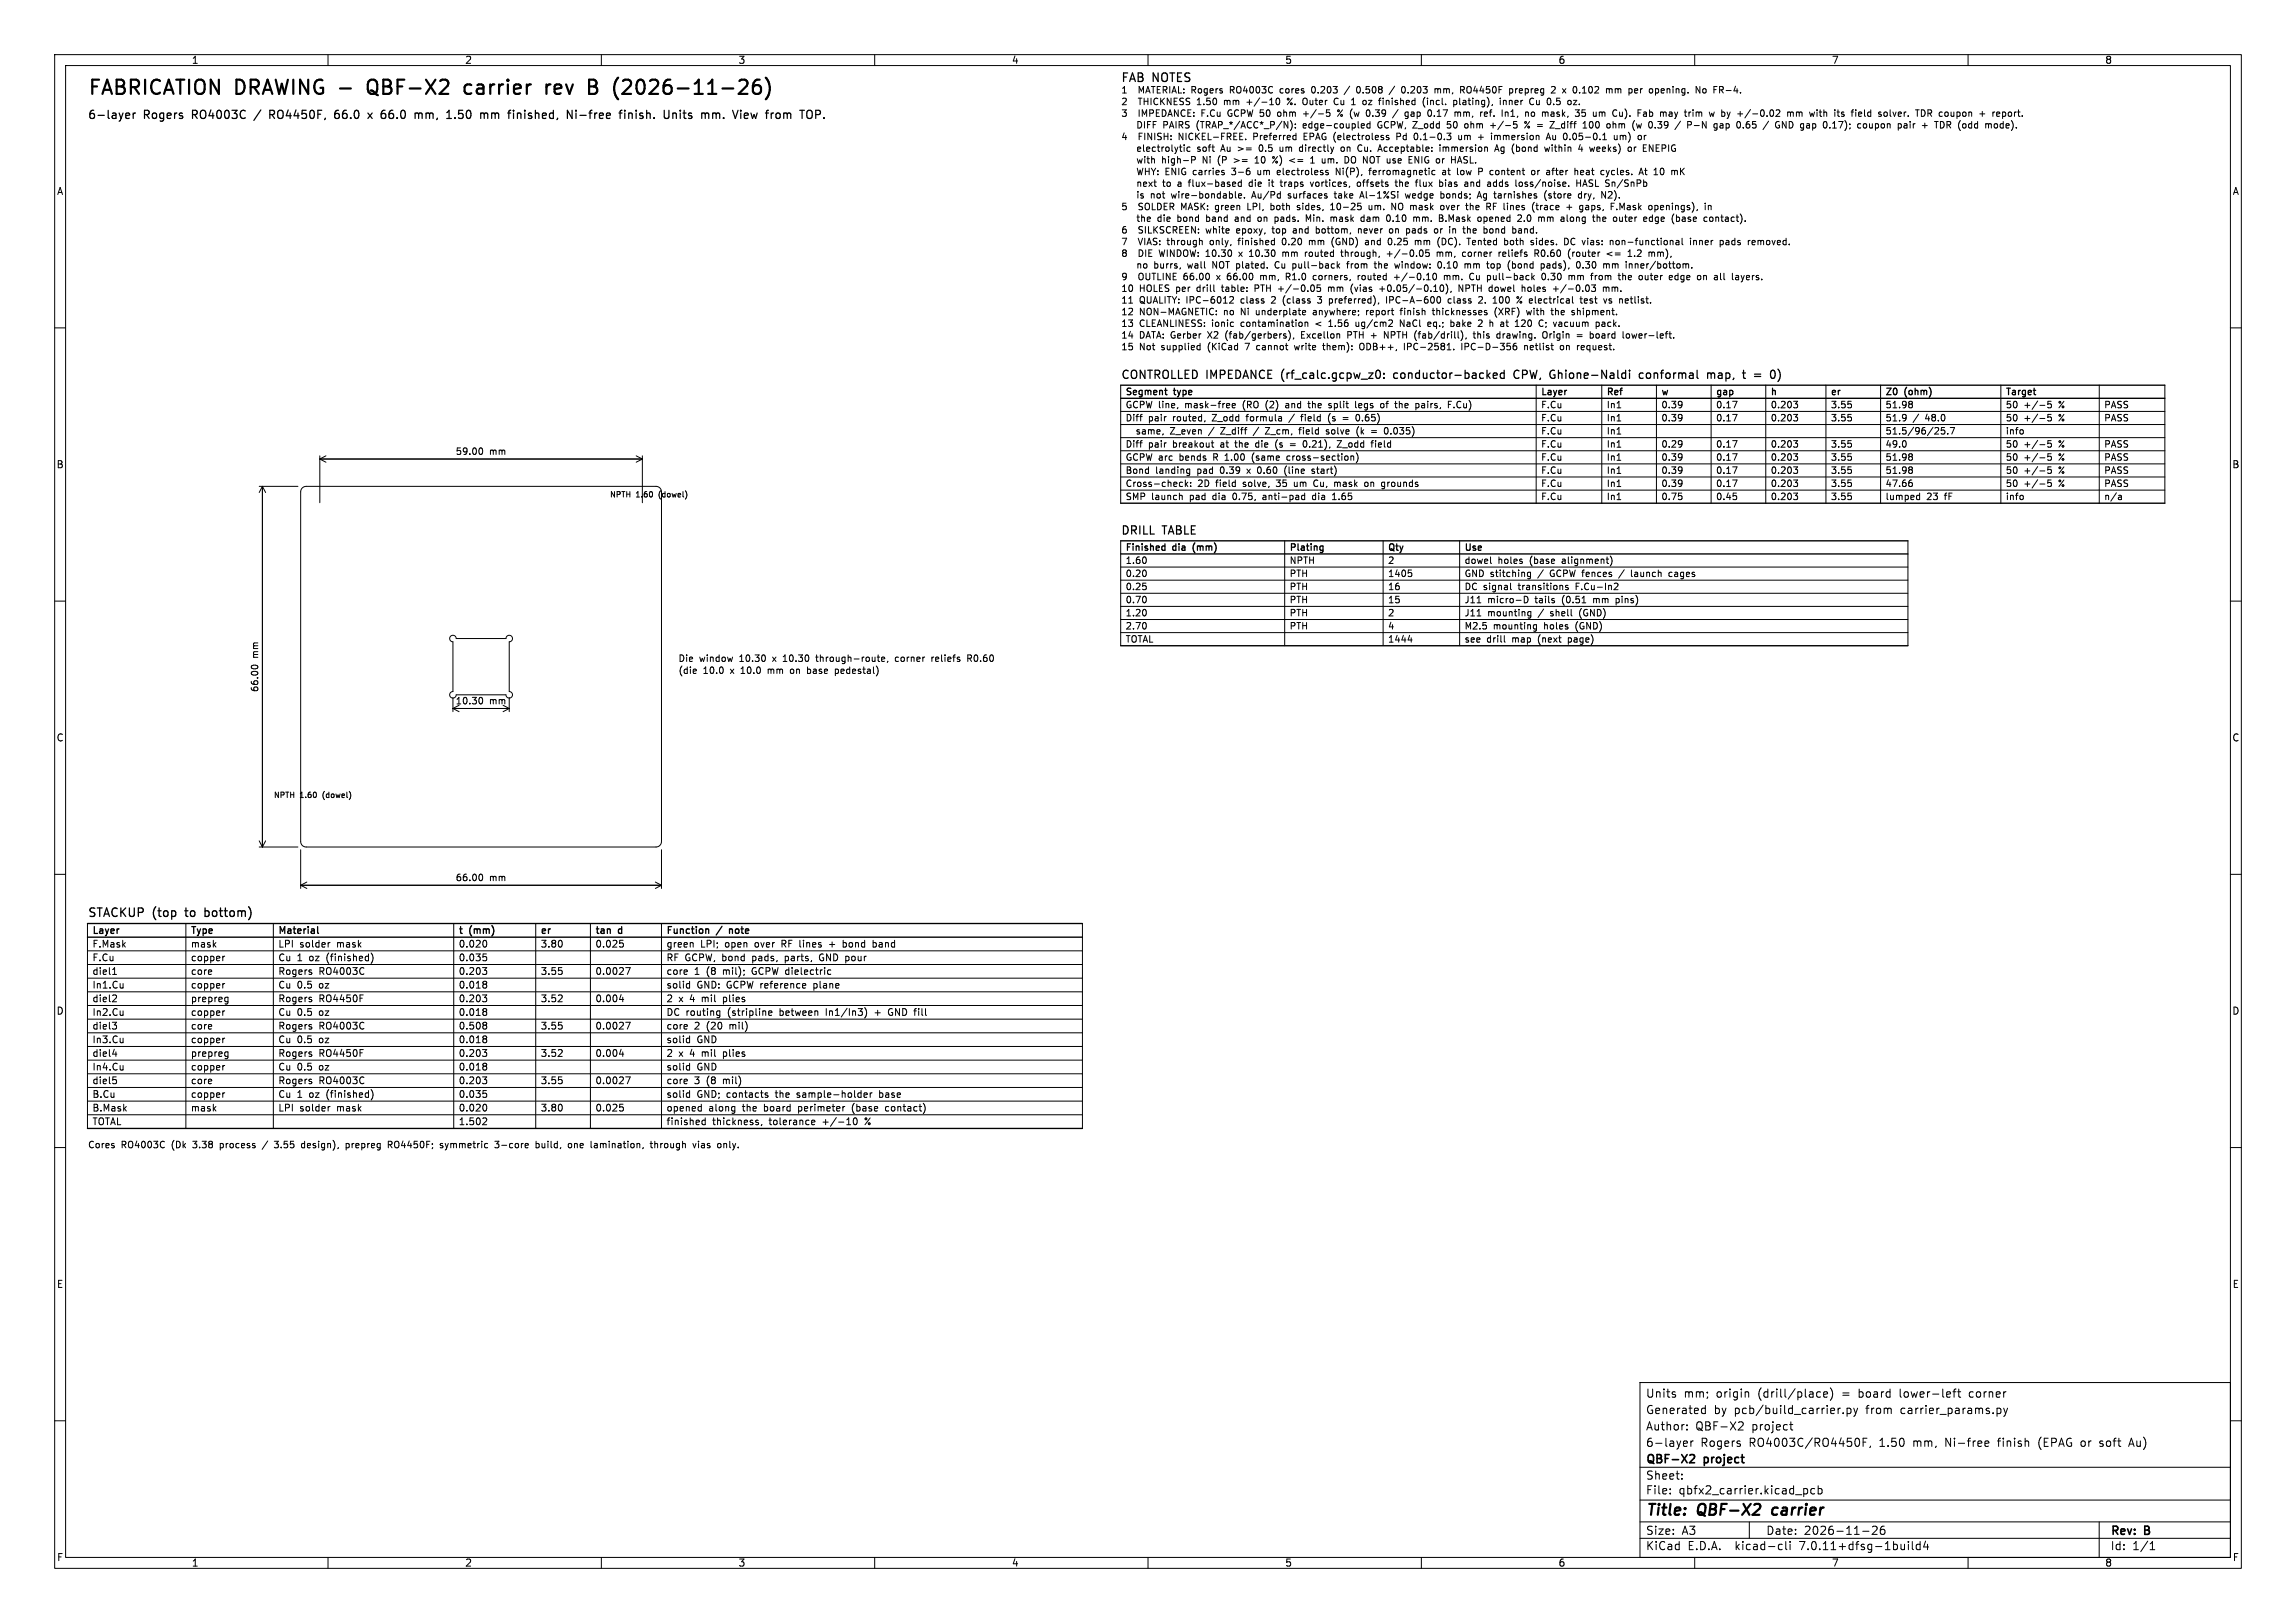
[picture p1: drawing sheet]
<svg xmlns="http://www.w3.org/2000/svg" width="420mm" height="297mm" viewBox="0 0 420 297" stroke-linecap="round" stroke-linejoin="round" font-family="sans-serif">
<defs><g id="words">
<g font-size="3.6">
<text x="16" y="17.9">FABRICATION</text>
<text x="43.1" y="17.9">DRAWING -</text>
<text x="68.6" y="17.9">QBF-X2</text>
<text x="86.9" y="17.9">carrier</text>
<text x="102.5" y="17.9">rev</text>
<text x="111" y="17.9">B</text>
<text x="116.2" y="17.9">(2026-11-26)</text>
</g>
<g font-size="2.8">
<text x="301" y="277.9">Title:</text>
<text x="310.6" y="277.9">QBF-X2</text>
<text x="325.1" y="277.9">carrier</text>
</g>
<g font-size="2.2">
<text x="205" y="15.3">FAB</text>
<text x="210.8" y="15.3">NOTES</text>
<text x="16" y="168.1">STACKUP</text>
<text x="27.9" y="168.1">(top</text>
<text x="34.3" y="168.1">to</text>
<text x="38.2" y="168.1">bottom)</text>
</g>
<g font-size="2.1">
<text x="16" y="22.1">6-layer</text>
<text x="26.3" y="22.1">Rogers</text>
<text x="35.5" y="22.1">RO4003C</text>
<text x="50.4" y="22.1">RO4450F,</text>
<text x="62.7" y="22.1">66.0</text>
<text x="69.2" y="22.1">x</text>
<text x="71.9" y="22.1">66.0</text>
<text x="78.4" y="22.1">mm,</text>
<text x="84.7" y="22.1">1.50</text>
<text x="91.2" y="22.1">mm</text>
<text x="96.7" y="22.1">finished,</text>
<text x="107.8" y="22.1">Ni-free</text>
<text x="117.8" y="22.1">finish.</text>
<text x="126.2" y="22.1">Units</text>
<text x="133.5" y="22.1">mm.</text>
<text x="139.7" y="22.1">View</text>
<text x="146.1" y="22.1">from</text>
<text x="205" y="69.7">CONTROLLED IMPEDANCE</text>
<text x="234.7" y="69.7">(rf_calc.gcpw_z0:</text>
<text x="255.6" y="69.7">conductor-backed</text>
<text x="278" y="69.7">CPW,</text>
<text x="284.9" y="69.7">Ghione-Naldi</text>
<text x="301.7" y="69.7">conformal</text>
<text x="314.5" y="69.7">map,</text>
<text x="321.4" y="69.7">t</text>
<text x="323.8" y="69.7">=</text>
<text x="205" y="98.1">DRILL</text>
<text x="212.7" y="98.1">TABLE</text>
<text x="301" y="256">Units</text>
<text x="308" y="256">mm;</text>
<text x="314" y="256">origin</text>
<text x="321.7" y="256">(drill/place)</text>
<text x="337.2" y="256">=</text>
<text x="340.4" y="256">board</text>
<text x="348" y="256">lower-left</text>
<text x="360.9" y="256">corner</text>
<text x="301" y="262">Author:</text>
<text x="301" y="259">Generated</text>
<text x="310.1" y="262">QBF-X2</text>
<text x="313.5" y="259">by</text>
<text x="317.3" y="259">pcb/build_carrier.py</text>
<text x="320.5" y="262">project</text>
<text x="341.5" y="259">from</text>
<text x="347.9" y="259">carrier_params.py</text>
<text x="301" y="268.2">QBF-X2</text>
<text x="301" y="265">6-layer</text>
<text x="311.1" y="265">Rogers</text>
<text x="311.8" y="268.2">project</text>
<text x="320" y="265">RO4003C/RO4450F,</text>
<text x="343.9" y="265">1.50</text>
<text x="350.2" y="265">mm,</text>
<text x="356.2" y="265">Ni-free</text>
<text x="366" y="265">finish</text>
<text x="373.5" y="265">(EPAG or</text>
<text x="385.1" y="265">soft</text>
<text x="390.6" y="265">Au)</text>
<text x="301" y="273.7">File:</text>
<text x="301" y="271">Sheet:</text>
<text x="307.1" y="273.7">qbfx2_carrier.kicad_pcb</text>
<text x="301" y="281.1">Size:</text>
<text x="307.6" y="281.1">A3</text>
<text x="323" y="281.1">Date:</text>
<text x="330" y="281.1">2026-11-26</text>
<text x="386" y="281.3">Rev:</text>
<text x="392.4" y="281.3">B</text>
<text x="301" y="283.9">KiCad</text>
<text x="308.7" y="283.9">E.D.A.</text>
<text x="317.6" y="283.9">kicad-cli</text>
<text x="329.4" y="283.9">7.0.11+dfsg-1build4</text>
<text x="386" y="283.9">Id:</text>
<text x="390.1" y="283.9">1/1</text>
</g>
<g font-size="1.8">
<text x="35" y="11.9">1</text>
<text x="85" y="11.9">2</text>
<text x="135" y="11.9">3</text>
<text x="185" y="11.9">4</text>
<text x="235" y="11.9">5</text>
<text x="285" y="11.9">6</text>
<text x="335" y="11.9">7</text>
<text x="385" y="11.9">8</text>
<text x="10.3" y="35.9">A</text>
<text x="408.3" y="35.9">A</text>
<text x="10.3" y="85.9">B</text>
<text x="408.2" y="85.9">B</text>
<text x="10.3" y="135.9">C</text>
<text x="408.2" y="135.9">C</text>
<text x="10.3" y="185.9">D</text>
<text x="408.2" y="185.9">D</text>
<text x="10.3" y="235.9">E</text>
<text x="408.3" y="235.9">E</text>
<text x="10.3" y="285.9">F</text>
<text x="35" y="286.9">1</text>
<text x="85" y="286.9">2</text>
<text x="135" y="286.9">3</text>
<text x="185" y="286.9">4</text>
<text x="235" y="286.9">5</text>
<text x="285" y="286.9">6</text>
<text x="335" y="286.9">7</text>
<text x="385" y="286.9">8</text>
<text x="408.3" y="285.9">F</text>
</g>
<g font-size="1.7">
<text x="205" y="17.4">1</text>
<text x="208.6" y="17.4">MATERIAL: Rogers</text>
<text x="225.9" y="17.4">RO4003C</text>
<text x="235.3" y="17.4">cores</text>
<text x="241.4" y="17.4">0.203</text>
<text x="247.7" y="17.4">/</text>
<text x="250.2" y="17.4">0.508</text>
<text x="256.6" y="17.4">/</text>
<text x="259" y="17.4">0.203</text>
<text x="265.4" y="17.4">mm,</text>
<text x="270.4" y="17.4">RO4450F</text>
<text x="279.6" y="17.4">prepreg</text>
<text x="287.7" y="17.4">2</text>
<text x="290" y="17.4">x</text>
<text x="292.2" y="17.4">0.102</text>
<text x="298.6" y="17.4">mm</text>
<text x="303" y="17.4">per</text>
<text x="307" y="17.4">opening.</text>
<text x="315.9" y="17.4">No</text>
<text x="205" y="19.5">2</text>
<text x="205" y="21.6">3</text>
<text x="208.6" y="19.5">THICKNESS</text>
<text x="208.6" y="21.6">IMPEDANCE:</text>
<text x="208.6" y="23.8">DIFF</text>
<text x="213.7" y="23.8">PAIRS</text>
<text x="219.6" y="19.5">1.50</text>
<text x="220" y="23.8">(TRAP_*/ACC*_P/N):</text>
<text x="220.4" y="21.6">F.Cu</text>
<text x="224.8" y="19.5">mm</text>
<text x="225.5" y="21.6">GCPW 50</text>
<text x="229.2" y="19.5">+/-10</text>
<text x="235.1" y="21.6">ohm</text>
<text x="236.9" y="19.5">%.</text>
<text x="239.8" y="23.8">edge-coupled</text>
<text x="240.1" y="19.5">Outer</text>
<text x="240.1" y="21.6">+/-5</text>
<text x="246.1" y="19.5">Cu</text>
<text x="246.7" y="21.6">% (w</text>
<text x="249.6" y="19.5">1</text>
<text x="251.9" y="19.5">oz</text>
<text x="252.6" y="21.6">0.39</text>
<text x="253.8" y="23.8">GCPW, Z_odd</text>
<text x="255.2" y="19.5">finished</text>
<text x="257.8" y="21.6">/</text>
<text x="260.3" y="21.6">gap</text>
<text x="263.5" y="19.5">(incl.</text>
<text x="264.7" y="21.6">0.17</text>
<text x="267.1" y="23.8">50</text>
<text x="269.4" y="19.5">plating),</text>
<text x="269.9" y="21.6">mm,</text>
<text x="270.6" y="23.8">ohm</text>
<text x="274.9" y="21.6">ref.</text>
<text x="275.6" y="23.8">+/-5</text>
<text x="278.2" y="19.5">inner</text>
<text x="279.2" y="21.6">In1,</text>
<text x="282.1" y="23.8">% =</text>
<text x="283.8" y="21.6">no</text>
<text x="284" y="19.5">Cu</text>
<text x="287.1" y="21.6">mask,</text>
<text x="287.4" y="23.8">Z_diff</text>
<text x="287.5" y="19.5">0.5</text>
<text x="293.6" y="21.6">35</text>
<text x="293.7" y="23.8">100</text>
<text x="297.1" y="21.6">um</text>
<text x="298.4" y="23.8">ohm</text>
<text x="301" y="21.6">Cu).</text>
<text x="303.4" y="23.8">(w</text>
<text x="305.8" y="21.6">Fab</text>
<text x="306.6" y="23.8">0.39</text>
<text x="310.2" y="21.6">may</text>
<text x="311.8" y="23.8">/</text>
<text x="314.3" y="23.8">P-N</text>
<text x="315.1" y="21.6">trim</text>
<text x="319.5" y="23.8">gap</text>
<text x="319.9" y="21.6">w</text>
<text x="322.3" y="21.6">by</text>
<text x="323.9" y="23.8">0.65</text>
<text x="325.6" y="21.6">+/-0.02</text>
<text x="329.2" y="23.8">/</text>
<text x="331.6" y="23.8">GND gap</text>
<text x="335" y="21.6">mm</text>
<text x="339.4" y="21.6">with</text>
<text x="341" y="23.8">0.17);</text>
<text x="344.2" y="21.6">its</text>
<text x="347.6" y="23.8">coupon</text>
<text x="347.7" y="21.6">field</text>
<text x="352.9" y="21.6">solver.</text>
<text x="355.2" y="23.8">pair</text>
<text x="359.9" y="23.8">+</text>
<text x="360" y="21.6">TDR coupon</text>
<text x="362.6" y="23.8">TDR (odd</text>
<text x="205" y="25.9">4</text>
<text x="208.6" y="25.9">FINISH:</text>
<text x="208.6" y="28">electrolytic</text>
<text x="216.2" y="25.9">NICKEL-FREE.</text>
<text x="219.9" y="28">soft</text>
<text x="224.6" y="28">Au</text>
<text x="227.9" y="28">&gt;=</text>
<text x="230.1" y="25.9">Preferred</text>
<text x="232.1" y="28">0.5</text>
<text x="236.1" y="28">um</text>
<text x="239.6" y="25.9">EPAG (electroless</text>
<text x="240" y="28">directly</text>
<text x="247.9" y="28">on</text>
<text x="251.3" y="28">Cu.</text>
<text x="255.4" y="28">Acceptable:</text>
<text x="257.2" y="25.9">Pd</text>
<text x="260.7" y="25.9">0.1-0.3</text>
<text x="266.9" y="28">immersion</text>
<text x="269.1" y="25.9">um</text>
<text x="273" y="25.9">+</text>
<text x="275.7" y="25.9">immersion</text>
<text x="277.4" y="28">Ag</text>
<text x="280.7" y="28">(bond</text>
<text x="286.2" y="25.9">Au</text>
<text x="287.1" y="28">within</text>
<text x="289.5" y="25.9">0.05-0.1</text>
<text x="293.5" y="28">4</text>
<text x="295.9" y="28">weeks)</text>
<text x="299.1" y="25.9">um)</text>
<text x="303.2" y="28">or</text>
<text x="306.2" y="28">ENEPIG</text>
<text x="208.6" y="32.3">WHY: ENIG</text>
<text x="208.6" y="30.2">with</text>
<text x="208.6" y="34.4">next</text>
<text x="213.5" y="30.2">high-P</text>
<text x="213.6" y="34.4">to</text>
<text x="216.6" y="34.4">a</text>
<text x="218.9" y="34.4">flux-based</text>
<text x="219.4" y="32.3">carries</text>
<text x="221.2" y="30.2">Ni</text>
<text x="224.2" y="30.2">(P</text>
<text x="226.8" y="32.3">3-6</text>
<text x="227.4" y="30.2">&gt;=</text>
<text x="230.2" y="34.4">die</text>
<text x="231.6" y="30.2">10</text>
<text x="231.8" y="32.3">um</text>
<text x="234.1" y="34.4">it</text>
<text x="235.1" y="30.2">%)</text>
<text x="235.7" y="32.3">electroless</text>
<text x="236.6" y="34.4">traps</text>
<text x="238.5" y="30.2">&lt;=</text>
<text x="242.4" y="34.4">vortices,</text>
<text x="242.7" y="30.2">1</text>
<text x="245.1" y="30.2">um.</text>
<text x="246.7" y="32.3">Ni(P),</text>
<text x="249.5" y="30.2">DO NOT use</text>
<text x="251.2" y="34.4">offsets</text>
<text x="253.1" y="32.3">ferromagnetic</text>
<text x="258.5" y="34.4">the</text>
<text x="262.1" y="30.2">ENIG</text>
<text x="262.6" y="34.4">flux</text>
<text x="266.8" y="32.3">at</text>
<text x="267.1" y="34.4">bias</text>
<text x="267.5" y="30.2">or</text>
<text x="269.8" y="32.3">low</text>
<text x="272.1" y="34.4">and</text>
<text x="274" y="32.3">P</text>
<text x="276.4" y="32.3">content</text>
<text x="276.5" y="34.4">adds</text>
<text x="282" y="34.4">loss/noise.</text>
<text x="284.3" y="32.3">or</text>
<text x="287.3" y="32.3">after</text>
<text x="292.8" y="32.3">heat</text>
<text x="293.4" y="34.4">HASL</text>
<text x="297.9" y="32.3">cycles.</text>
<text x="299" y="34.4">Sn/SnPb</text>
<text x="305.3" y="32.3">At</text>
<text x="205" y="38.7">5</text>
<text x="208.6" y="38.7">SOLDER</text>
<text x="208.6" y="40.8">the</text>
<text x="208.6" y="36.6">is</text>
<text x="211.4" y="36.6">not</text>
<text x="212.7" y="40.8">die</text>
<text x="215.5" y="36.6">wire-bondable.</text>
<text x="216.6" y="40.8">bond</text>
<text x="216.6" y="38.7">MASK:</text>
<text x="222.1" y="40.8">band</text>
<text x="223.2" y="38.7">green</text>
<text x="227.7" y="40.8">and</text>
<text x="229.4" y="38.7">LPI,</text>
<text x="230.5" y="36.6">Au/Pd</text>
<text x="232.1" y="40.8">on</text>
<text x="233.9" y="38.7">both</text>
<text x="235.5" y="40.8">pads.</text>
<text x="237.4" y="36.6">surfaces</text>
<text x="239" y="38.7">sides,</text>
<text x="241.5" y="40.8">Min.</text>
<text x="245.5" y="38.7">10-25</text>
<text x="246.2" y="36.6">take</text>
<text x="246.4" y="40.8">mask</text>
<text x="251.2" y="36.6">Al-1%Si</text>
<text x="252.2" y="40.8">dam</text>
<text x="252.7" y="38.7">um.</text>
<text x="257.2" y="40.8">0.10</text>
<text x="257.2" y="38.7">NO</text>
<text x="259.8" y="36.6">wedge</text>
<text x="260.9" y="38.7">mask</text>
<text x="262.4" y="40.8">mm.</text>
<text x="266.5" y="36.6">bonds;</text>
<text x="266.8" y="38.7">over</text>
<text x="267.4" y="40.8">B.Mask</text>
<text x="271.8" y="38.7">the</text>
<text x="273.6" y="36.6">Ag</text>
<text x="274.8" y="40.8">opened</text>
<text x="275.8" y="38.7">RF</text>
<text x="276.9" y="36.6">tarnishes</text>
<text x="279.2" y="38.7">lines</text>
<text x="282.4" y="40.8">2.0</text>
<text x="284.7" y="38.7">(trace</text>
<text x="286.3" y="36.6">(store</text>
<text x="286.5" y="40.8">mm</text>
<text x="290.9" y="40.8">along</text>
<text x="291.3" y="38.7">+</text>
<text x="292.9" y="36.6">dry,</text>
<text x="294" y="38.7">gaps,</text>
<text x="297.1" y="40.8">the</text>
<text x="300" y="38.7">F.Mask</text>
<text x="301.1" y="40.8">outer</text>
<text x="306.9" y="40.8">edge</text>
<text x="307.2" y="38.7">openings),</text>
<text x="312.4" y="40.8">(base</text>
<text x="318.5" y="40.8">contact).</text>
<text x="205" y="45.1">7</text>
<text x="205" y="47.3">8</text>
<text x="205" y="43">6</text>
<text x="208.6" y="45.1">VIAS:</text>
<text x="208.6" y="47.3">DIE</text>
<text x="208.6" y="43">SILKSCREEN:</text>
<text x="212.6" y="47.3">WINDOW: 10.30</text>
<text x="214.1" y="45.1">through</text>
<text x="221.2" y="43">white</text>
<text x="222.2" y="45.1">only,</text>
<text x="227.1" y="43">epoxy,</text>
<text x="227.7" y="45.1">finished</text>
<text x="227.8" y="47.3">x</text>
<text x="230" y="47.3">10.30</text>
<text x="233.9" y="43">top</text>
<text x="236" y="45.1">0.20</text>
<text x="236.4" y="47.3">mm</text>
<text x="238" y="43">and</text>
<text x="240.8" y="47.3">routed</text>
<text x="241.2" y="45.1">mm</text>
<text x="242.5" y="43">bottom,</text>
<text x="245.6" y="45.1">(GND)</text>
<text x="247.7" y="47.3">through,</text>
<text x="250.5" y="43">never</text>
<text x="252.1" y="45.1">and</text>
<text x="256.3" y="47.3">+/-0.05</text>
<text x="256.5" y="43">on</text>
<text x="256.6" y="45.1">0.25</text>
<text x="259.9" y="43">pads</text>
<text x="261.8" y="45.1">mm</text>
<text x="265.3" y="43">or</text>
<text x="265.8" y="47.3">mm,</text>
<text x="266.2" y="45.1">(DC).</text>
<text x="268.4" y="43">in</text>
<text x="270.8" y="47.3">corner</text>
<text x="271.2" y="43">the</text>
<text x="272" y="45.1">Tented</text>
<text x="275.3" y="43">bond</text>
<text x="277.7" y="47.3">reliefs</text>
<text x="279" y="45.1">both</text>
<text x="280.8" y="43">band.</text>
<text x="284.2" y="45.1">sides.</text>
<text x="284.6" y="47.3">R0.60</text>
<text x="290.6" y="45.1">DC</text>
<text x="291" y="47.3">(router</text>
<text x="294.2" y="45.1">vias:</text>
<text x="298.4" y="47.3">&lt;=</text>
<text x="299.5" y="45.1">non-functional</text>
<text x="302.6" y="47.3">1.2</text>
<text x="314.5" y="45.1">inner</text>
<text x="320.3" y="45.1">pads</text>
<text x="325.7" y="45.1">removed.</text>
<text x="205" y="53.7">10</text>
<text x="205" y="51.5">9</text>
<text x="208.5" y="53.7">HOLES</text>
<text x="208.6" y="51.5">OUTLINE</text>
<text x="208.6" y="49.4">no</text>
<text x="212" y="49.4">burrs,</text>
<text x="215.4" y="53.7">per</text>
<text x="217.1" y="51.5">66.00</text>
<text x="218.4" y="49.4">wall</text>
<text x="219.5" y="53.7">drill</text>
<text x="223.3" y="49.4">NOT plated.</text>
<text x="223.5" y="51.5">x</text>
<text x="224.4" y="53.7">table:</text>
<text x="225.6" y="51.5">66.00</text>
<text x="230.7" y="53.7">PTH</text>
<text x="232" y="51.5">mm,</text>
<text x="235.3" y="53.7">+/-0.05</text>
<text x="235.3" y="49.4">Cu</text>
<text x="237" y="51.5">R1.0</text>
<text x="238.8" y="49.4">pull-back</text>
<text x="242.3" y="51.5">corners,</text>
<text x="244.7" y="53.7">mm</text>
<text x="249.1" y="49.4">from</text>
<text x="249.1" y="53.7">(vias</text>
<text x="250.7" y="51.5">routed</text>
<text x="254.4" y="49.4">the</text>
<text x="254.7" y="53.7">+0.05/-0.10),</text>
<text x="257.7" y="51.5">+/-0.10</text>
<text x="258.4" y="49.4">window:</text>
<text x="266.6" y="49.4">0.10</text>
<text x="267.1" y="51.5">mm.</text>
<text x="269.5" y="53.7">NPTH</text>
<text x="271.8" y="49.4">mm</text>
<text x="272.1" y="51.5">Cu</text>
<text x="275.3" y="53.7">dowel</text>
<text x="275.6" y="51.5">pull-back</text>
<text x="276.2" y="49.4">top</text>
<text x="280.3" y="49.4">(bond</text>
<text x="281.6" y="53.7">holes</text>
<text x="285.9" y="51.5">0.30</text>
<text x="286.6" y="49.4">pads),</text>
<text x="287.6" y="53.7">+/-0.03</text>
<text x="291.1" y="51.5">mm</text>
<text x="293.4" y="49.4">0.30</text>
<text x="295.5" y="51.5">from</text>
<text x="298.6" y="49.4">mm</text>
<text x="300.8" y="51.5">the</text>
<text x="303.1" y="49.4">inner/bottom.</text>
<text x="304.9" y="51.5">outer</text>
<text x="310.7" y="51.5">edge</text>
<text x="316.1" y="51.5">on</text>
<text x="319.5" y="51.5">all</text>
<text x="205" y="55.8">11</text>
<text x="205" y="57.9">12</text>
<text x="208.5" y="55.8">QUALITY:</text>
<text x="208.5" y="57.9">NON-MAGNETIC:</text>
<text x="217.3" y="55.8">IPC-6012</text>
<text x="224.2" y="57.9">no</text>
<text x="227.6" y="55.8">class</text>
<text x="227.6" y="57.9">Ni</text>
<text x="230.6" y="57.9">underplate</text>
<text x="233.5" y="55.8">2</text>
<text x="235.8" y="55.8">(class</text>
<text x="241.4" y="57.9">anywhere;</text>
<text x="242.5" y="55.8">3</text>
<text x="244.9" y="55.8">preferred),</text>
<text x="251.4" y="57.9">report</text>
<text x="255.6" y="55.8">IPC-A-600</text>
<text x="258" y="57.9">finish</text>
<text x="264.1" y="57.9">thicknesses</text>
<text x="267.2" y="55.8">class</text>
<text x="273.1" y="55.8">2.</text>
<text x="275.8" y="57.9">(XRF)</text>
<text x="276.1" y="55.8">100</text>
<text x="280.7" y="55.8">% electrical</text>
<text x="281.9" y="57.9">with</text>
<text x="286.8" y="57.9">the</text>
<text x="290.8" y="57.9">shipment.</text>
<text x="293" y="55.8">test</text>
<text x="297.6" y="55.8">vs</text>
<text x="300.7" y="55.8">netlist.</text>
<text x="205" y="60.1">13</text>
<text x="205" y="64.3">15</text>
<text x="205" y="62.2">14</text>
<text x="208.5" y="60.1">CLEANLINESS:</text>
<text x="208.5" y="64.3">Not</text>
<text x="208.5" y="62.2">DATA: Gerber</text>
<text x="212.7" y="64.3">supplied</text>
<text x="221.5" y="64.3">(KiCad</text>
<text x="221.5" y="62.2">X2</text>
<text x="222" y="60.1">ionic</text>
<text x="225" y="62.2">(fab/gerbers),</text>
<text x="227.6" y="60.1">contamination</text>
<text x="228.7" y="64.3">7</text>
<text x="231" y="64.3">cannot</text>
<text x="238.3" y="64.3">write</text>
<text x="239.2" y="62.2">Excellon</text>
<text x="243.8" y="64.3">them):</text>
<text x="244.2" y="60.1">1.56</text>
<text x="247.9" y="62.2">PTH</text>
<text x="249.4" y="60.1">ug/cm2</text>
<text x="250.8" y="64.3">ODB++,</text>
<text x="255.2" y="62.2">NPTH</text>
<text x="257.8" y="60.1">NaCl</text>
<text x="259.2" y="64.3">IPC-2581.</text>
<text x="261.1" y="62.2">(fab/drill),</text>
<text x="263.2" y="60.1">eq.;</text>
<text x="267.7" y="60.1">bake</text>
<text x="270" y="64.3">IPC-D-356</text>
<text x="272.2" y="62.2">this</text>
<text x="273.1" y="60.1">2</text>
<text x="275.4" y="60.1">h</text>
<text x="276.8" y="62.2">drawing.</text>
<text x="277.7" y="60.1">at</text>
<text x="280.7" y="60.1">120</text>
<text x="281.8" y="64.3">netlist</text>
<text x="285.4" y="60.1">C;</text>
<text x="285.5" y="62.2">Origin</text>
<text x="288.4" y="60.1">vacuum</text>
<text x="288.7" y="64.3">on</text>
<text x="292" y="62.2">=</text>
<text x="292" y="64.3">request.</text>
<text x="294.7" y="62.2">board</text>
<text x="296.4" y="60.1">pack.</text>
<text x="301" y="62.2">lower-left.</text>
<text x="205.8" y="77.3">Diff</text>
<text x="205.8" y="74.9">GCPW line,</text>
<text x="205.8" y="72.6">Segment</text>
<text x="210.1" y="77.3">pair</text>
<text x="214.8" y="77.3">routed,</text>
<text x="214.8" y="72.6">type</text>
<text x="217" y="74.9">mask-free</text>
<text x="222.2" y="77.3">Z_odd</text>
<text x="227.8" y="74.9">(RO</text>
<text x="228.7" y="77.3">formula</text>
<text x="232.2" y="74.9">(2)</text>
<text x="236.1" y="74.9">and</text>
<text x="239.3" y="77.3">field</text>
<text x="240.6" y="74.9">the</text>
<text x="244.4" y="77.3">(s</text>
<text x="244.6" y="74.9">split</text>
<text x="247.4" y="77.3">=</text>
<text x="249.7" y="74.9">legs</text>
<text x="250.1" y="77.3">0.65)</text>
<text x="254.6" y="74.9">of</text>
<text x="257.5" y="74.9">the</text>
<text x="261.5" y="74.9">pairs,</text>
<text x="267.7" y="74.9">F.Cu)</text>
<text x="281.8" y="77.3">F.Cu</text>
<text x="281.8" y="72.6">Layer</text>
<text x="281.8" y="74.9">F.Cu</text>
<text x="293.8" y="77.3">In1</text>
<text x="293.8" y="74.9">In1</text>
<text x="293.8" y="72.6">Ref</text>
<text x="303.8" y="77.3">0.39</text>
<text x="303.8" y="72.6">w</text>
<text x="303.8" y="74.9">0.39</text>
<text x="313.8" y="72.6">gap</text>
<text x="313.8" y="77.3">0.17</text>
<text x="313.8" y="74.9">0.17</text>
<text x="323.8" y="74.9">0.203</text>
<text x="323.8" y="72.6">h</text>
<text x="323.8" y="77.3">0.203</text>
<text x="334.8" y="74.9">3.55</text>
<text x="334.8" y="72.6">er</text>
<text x="334.8" y="77.3">3.55</text>
<text x="344.8" y="77.3">51.9</text>
<text x="344.8" y="72.6">Z0</text>
<text x="344.8" y="74.9">51.98</text>
<text x="348.4" y="72.6">(ohm)</text>
<text x="350" y="77.3">/</text>
<text x="352.4" y="77.3">48.0</text>
<text x="366.8" y="74.9">50</text>
<text x="366.8" y="72.6">Target</text>
<text x="366.8" y="77.3">50</text>
<text x="370.3" y="74.9">+/-5</text>
<text x="370.3" y="77.3">+/-5</text>
<text x="376.8" y="74.9">%</text>
<text x="376.8" y="77.3">%</text>
<text x="384.8" y="77.3">PASS</text>
<text x="384.8" y="74.9">PASS</text>
<text x="83.2" y="83.5">59.00</text>
<text x="89.6" y="83.5">mm</text>
<text x="205.8" y="82.1">Diff</text>
<text x="208.2" y="79.7">same,</text>
<text x="210.1" y="82.1">pair</text>
<text x="214.6" y="79.7">Z_even</text>
<text x="214.8" y="82.1">breakout</text>
<text x="223.7" y="82.1">at</text>
<text x="224.3" y="79.7">Z_diff</text>
<text x="226.7" y="82.1">the</text>
<text x="230.7" y="82.1">die</text>
<text x="233" y="79.7">Z_cm,</text>
<text x="234.5" y="82.1">(s</text>
<text x="237.5" y="82.1">=</text>
<text x="239.5" y="79.7">field</text>
<text x="240.1" y="82.1">0.21),</text>
<text x="244.6" y="79.7">solve</text>
<text x="246.7" y="82.1">Z_odd</text>
<text x="250.4" y="79.7">(k</text>
<text x="253.2" y="82.1">field</text>
<text x="253.4" y="79.7">=</text>
<text x="256.1" y="79.7">0.035)</text>
<text x="281.8" y="79.7">F.Cu</text>
<text x="281.8" y="82.1">F.Cu</text>
<text x="293.8" y="82.1">In1</text>
<text x="293.8" y="79.7">In1</text>
<text x="303.8" y="82.1">0.29</text>
<text x="313.8" y="82.1">0.17</text>
<text x="323.8" y="82.1">0.203</text>
<text x="334.8" y="82.1">3.55</text>
<text x="344.8" y="82.1">49.0</text>
<text x="344.8" y="79.7">51.5/96/25.7</text>
<text x="366.8" y="79.7">info</text>
<text x="366.8" y="82.1">50</text>
<text x="370.3" y="82.1">+/-5</text>
<text x="376.8" y="82.1">%</text>
<text x="384.8" y="82.1">PASS</text>
<text x="205.8" y="89.3">Cross-check:</text>
<text x="205.8" y="84.5">GCPW arc</text>
<text x="205.8" y="86.9">Bond</text>
<text x="211.4" y="86.9">landing</text>
<text x="216" y="84.5">bends</text>
<text x="219.1" y="89.3">2D</text>
<text x="219.2" y="86.9">pad</text>
<text x="222.4" y="84.5">R</text>
<text x="222.7" y="89.3">field</text>
<text x="223.7" y="86.9">0.39</text>
<text x="224.8" y="84.5">1.00</text>
<text x="227.8" y="89.3">solve,</text>
<text x="228.9" y="86.9">x</text>
<text x="230" y="84.5">(same</text>
<text x="231" y="86.9">0.60</text>
<text x="234.2" y="89.3">35</text>
<text x="236.2" y="86.9">(line</text>
<text x="236.6" y="84.5">cross-section)</text>
<text x="237.7" y="89.3">um</text>
<text x="241.5" y="86.9">start)</text>
<text x="241.6" y="89.3">Cu,</text>
<text x="245.6" y="89.3">mask</text>
<text x="251.4" y="89.3">on</text>
<text x="254.7" y="89.3">grounds</text>
<text x="281.8" y="89.3">F.Cu</text>
<text x="281.8" y="84.5">F.Cu</text>
<text x="281.8" y="86.9">F.Cu</text>
<text x="293.8" y="86.9">In1</text>
<text x="293.8" y="89.3">In1</text>
<text x="293.8" y="84.5">In1</text>
<text x="303.8" y="89.3">0.39</text>
<text x="303.8" y="86.9">0.39</text>
<text x="303.8" y="84.5">0.39</text>
<text x="313.8" y="86.9">0.17</text>
<text x="313.8" y="84.5">0.17</text>
<text x="313.8" y="89.3">0.17</text>
<text x="323.8" y="84.5">0.203</text>
<text x="323.8" y="86.9">0.203</text>
<text x="323.8" y="89.3">0.203</text>
<text x="334.8" y="84.5">3.55</text>
<text x="334.8" y="86.9">3.55</text>
<text x="334.8" y="89.3">3.55</text>
<text x="344.8" y="89.3">47.66</text>
<text x="344.8" y="84.5">51.98</text>
<text x="344.8" y="86.9">51.98</text>
<text x="366.8" y="86.9">50</text>
<text x="366.8" y="84.5">50</text>
<text x="366.8" y="89.3">50</text>
<text x="370.3" y="86.9">+/-5</text>
<text x="370.3" y="84.5">+/-5</text>
<text x="370.3" y="89.3">+/-5</text>
<text x="376.8" y="86.9">%</text>
<text x="376.8" y="84.5">%</text>
<text x="376.8" y="89.3">%</text>
<text x="384.8" y="84.5">PASS</text>
<text x="384.8" y="89.3">PASS</text>
<text x="384.8" y="86.9">PASS</text>
<text x="205.8" y="91.7">SMP</text>
<text x="210.7" y="91.7">launch</text>
<text x="217.9" y="91.7">pad</text>
<text x="222.3" y="91.7">dia</text>
<text x="226.2" y="91.7">0.75,</text>
<text x="232" y="91.7">anti-pad</text>
<text x="241.3" y="91.7">dia</text>
<text x="245.2" y="91.7">1.65</text>
<text x="281.8" y="91.7">F.Cu</text>
<text x="293.8" y="91.7">In1</text>
<text x="303.8" y="91.7">0.75</text>
<text x="313.8" y="91.7">0.45</text>
<text x="323.8" y="91.7">0.203</text>
<text x="334.8" y="91.7">3.55</text>
<text x="344.8" y="91.7">lumped</text>
<text x="352.5" y="91.7">23</text>
<text x="356" y="91.7">fF</text>
<text x="366.8" y="91.7">info</text>
<text x="384.8" y="91.7">n/a</text>
<text x="205.8" y="101.1">Finished</text>
<text x="214.6" y="101.1">dia</text>
<text x="218.7" y="101.1">(mm)</text>
<text x="235.8" y="101.1">Plating</text>
<text x="253.8" y="101.1">Qty</text>
<text x="267.8" y="101.1">Use</text>
<text x="205.8" y="103.4">1.60</text>
<text x="205.8" y="105.8">0.20</text>
<text x="235.8" y="103.4">NPTH</text>
<text x="235.8" y="105.8">PTH</text>
<text x="253.8" y="103.4">2</text>
<text x="253.8" y="105.8">1405</text>
<text x="267.8" y="105.8">GND stitching</text>
<text x="267.8" y="103.4">dowel</text>
<text x="274.1" y="103.4">holes</text>
<text x="280" y="103.4">(base</text>
<text x="281.6" y="105.8">/</text>
<text x="284" y="105.8">GCPW fences</text>
<text x="286.2" y="103.4">alignment)</text>
<text x="299.6" y="105.8">launch</text>
<text x="306.8" y="105.8">cages</text>
<text x="205.8" y="110.6">0.70</text>
<text x="205.8" y="108.2">0.25</text>
<text x="205.8" y="113">1.20</text>
<text x="235.8" y="110.6">PTH</text>
<text x="235.8" y="113">PTH</text>
<text x="235.8" y="108.2">PTH</text>
<text x="253.8" y="110.6">15</text>
<text x="253.8" y="113">2</text>
<text x="253.8" y="108.2">16</text>
<text x="267.8" y="110.6">J11</text>
<text x="267.8" y="113">J11</text>
<text x="267.8" y="108.2">DC signal</text>
<text x="272.2" y="110.6">micro-D</text>
<text x="272.2" y="113">mounting</text>
<text x="278" y="108.2">transitions</text>
<text x="281.1" y="110.6">tails</text>
<text x="281.6" y="113">/</text>
<text x="284.1" y="113">shell</text>
<text x="286.2" y="110.6">(0.51</text>
<text x="288.7" y="108.2">F.Cu-In2</text>
<text x="289.6" y="113">(GND)</text>
<text x="292.2" y="110.6">mm</text>
<text x="296.5" y="110.6">pins)</text>
<text x="205.8" y="115.4">2.70</text>
<text x="205.8" y="117.8">TOTAL</text>
<text x="235.8" y="115.4">PTH</text>
<text x="253.8" y="115.4">4</text>
<text x="253.8" y="117.8">1444</text>
<text x="267.8" y="117.8">see</text>
<text x="267.8" y="115.4">M2.5</text>
<text x="272" y="117.8">drill</text>
<text x="273.2" y="115.4">mounting</text>
<text x="276.8" y="117.8">map</text>
<text x="281.8" y="117.8">(next</text>
<text x="282.7" y="115.4">holes</text>
<text x="287.5" y="117.8">page)</text>
<text x="288.6" y="115.4">(GND)</text>
<text x="47.5" y="120.4" transform="rotate(-90 47.5 120.4)">mm</text>
<text x="124" y="123.6">(die</text>
<text x="124" y="121.4">Die</text>
<text x="128" y="121.4">window</text>
<text x="128.7" y="123.6">10.0</text>
<text x="133.9" y="123.6">x</text>
<text x="135.6" y="121.4">10.30</text>
<text x="136.1" y="123.6">10.0</text>
<text x="141.3" y="123.6">mm</text>
<text x="144.1" y="121.4">10.30</text>
<text x="145.7" y="123.6">on</text>
<text x="149.1" y="123.6">base</text>
<text x="150.5" y="121.4">through-route,</text>
<text x="154.5" y="123.6">pedestal)</text>
<text x="165.2" y="121.4">corner</text>
<text x="172.2" y="121.4">reliefs</text>
<text x="179" y="121.4">R0.60</text>
<text x="47.5" y="126.8" transform="rotate(-90 47.5 126.8)">66.00</text>
<text x="83.2" y="129.1">10.30</text>
<text x="89.6" y="129.1">mm</text>
<text x="83.2" y="161.5">66.00</text>
<text x="89.6" y="161.5">mm</text>
<text x="16.8" y="173.6">F.Mask</text>
<text x="16.8" y="171.2">Layer</text>
<text x="34.8" y="171.2">Type</text>
<text x="34.8" y="173.6">mask</text>
<text x="50.8" y="171.2">Material</text>
<text x="50.8" y="173.6">LPI</text>
<text x="54.9" y="173.6">solder</text>
<text x="61.9" y="173.6">mask</text>
<text x="83.8" y="171.2">t</text>
<text x="83.8" y="173.6">0.020</text>
<text x="85.9" y="171.2">(mm)</text>
<text x="98.8" y="173.6">3.80</text>
<text x="98.8" y="171.2">er</text>
<text x="108.8" y="171.2">tan</text>
<text x="108.8" y="173.6">0.025</text>
<text x="113.2" y="171.2">d</text>
<text x="121.8" y="171.2">Function</text>
<text x="121.8" y="173.6">green</text>
<text x="128.2" y="173.6">LPI;</text>
<text x="131.2" y="171.2">/</text>
<text x="132.9" y="173.6">open</text>
<text x="133.9" y="171.2">note</text>
<text x="138.6" y="173.6">over</text>
<text x="143.7" y="173.6">RF</text>
<text x="147.3" y="173.6">lines</text>
<text x="153" y="173.6">+</text>
<text x="155.7" y="173.6">bond</text>
<text x="161.5" y="173.6">band</text>
<text x="16.8" y="176.1">F.Cu</text>
<text x="16.8" y="178.6">diel1</text>
<text x="34.8" y="178.6">core</text>
<text x="34.8" y="176.1">copper</text>
<text x="50.8" y="178.6">Rogers</text>
<text x="50.8" y="176.1">Cu</text>
<text x="54.4" y="176.1">1</text>
<text x="56.8" y="176.1">oz</text>
<text x="58.4" y="178.6">RO4003C</text>
<text x="60.2" y="176.1">(finished)</text>
<text x="83.8" y="178.6">0.203</text>
<text x="83.8" y="176.1">0.035</text>
<text x="98.8" y="178.6">3.55</text>
<text x="108.8" y="178.6">0.0027</text>
<text x="121.8" y="176.1">RF</text>
<text x="121.8" y="178.6">core</text>
<text x="125.3" y="176.1">GCPW, bond</text>
<text x="127.1" y="178.6">1</text>
<text x="129.5" y="178.6">(8</text>
<text x="132.7" y="178.6">mil);</text>
<text x="138.1" y="176.1">pads,</text>
<text x="138.3" y="178.6">GCPW dielectric</text>
<text x="144.3" y="176.1">parts,</text>
<text x="150.9" y="176.1">GND pour</text>
<text x="16.8" y="183.6">diel2</text>
<text x="16.8" y="181.1">In1.Cu</text>
<text x="34.8" y="183.6">prepreg</text>
<text x="34.8" y="181.1">copper</text>
<text x="50.8" y="181.1">Cu</text>
<text x="50.8" y="183.6">Rogers</text>
<text x="54.4" y="181.1">0.5</text>
<text x="58.4" y="183.6">RO4450F</text>
<text x="58.6" y="181.1">oz</text>
<text x="83.8" y="183.6">0.203</text>
<text x="83.8" y="181.1">0.018</text>
<text x="98.8" y="183.6">3.52</text>
<text x="108.8" y="183.6">0.004</text>
<text x="121.8" y="181.1">solid</text>
<text x="121.8" y="183.6">2</text>
<text x="124.2" y="183.6">x</text>
<text x="126.5" y="183.6">4</text>
<text x="127.6" y="181.1">GND:</text>
<text x="128.9" y="183.6">mil</text>
<text x="133" y="183.6">plies</text>
<text x="133.2" y="181.1">GCPW reference</text>
<text x="149.6" y="181.1">plane</text>
<text x="16.8" y="186.1">In2.Cu</text>
<text x="16.8" y="191.1">In3.Cu</text>
<text x="16.8" y="188.6">diel3</text>
<text x="34.8" y="191.1">copper</text>
<text x="34.8" y="186.1">copper</text>
<text x="34.8" y="188.6">core</text>
<text x="50.8" y="186.1">Cu</text>
<text x="50.8" y="191.1">Cu</text>
<text x="50.8" y="188.6">Rogers</text>
<text x="54.4" y="186.1">0.5</text>
<text x="54.4" y="191.1">0.5</text>
<text x="58.4" y="188.6">RO4003C</text>
<text x="58.6" y="186.1">oz</text>
<text x="58.6" y="191.1">oz</text>
<text x="83.8" y="186.1">0.018</text>
<text x="83.8" y="188.6">0.508</text>
<text x="83.8" y="191.1">0.018</text>
<text x="98.8" y="188.6">3.55</text>
<text x="108.8" y="188.6">0.0027</text>
<text x="121.8" y="186.1">DC routing</text>
<text x="121.8" y="188.6">core</text>
<text x="121.8" y="191.1">solid</text>
<text x="127.1" y="188.6">2</text>
<text x="127.6" y="191.1">GND</text>
<text x="129.5" y="188.6">(20</text>
<text x="133.4" y="186.1">(stripline</text>
<text x="133.9" y="188.6">mil)</text>
<text x="143.1" y="186.1">between</text>
<text x="151.8" y="186.1">In1/In3)</text>
<text x="161" y="186.1">+</text>
<text x="163.8" y="186.1">GND fill</text>
<text x="16.8" y="196.1">In4.Cu</text>
<text x="16.8" y="193.6">diel4</text>
<text x="34.8" y="196.1">copper</text>
<text x="34.8" y="193.6">prepreg</text>
<text x="50.8" y="196.1">Cu</text>
<text x="50.8" y="193.6">Rogers</text>
<text x="54.4" y="196.1">0.5</text>
<text x="58.4" y="193.6">RO4450F</text>
<text x="58.6" y="196.1">oz</text>
<text x="83.8" y="196.1">0.018</text>
<text x="83.8" y="193.6">0.203</text>
<text x="98.8" y="193.6">3.52</text>
<text x="108.8" y="193.6">0.004</text>
<text x="121.8" y="193.6">2</text>
<text x="121.8" y="196.1">solid</text>
<text x="124.2" y="193.6">x</text>
<text x="126.5" y="193.6">4</text>
<text x="127.6" y="196.1">GND</text>
<text x="128.9" y="193.6">mil</text>
<text x="133" y="193.6">plies</text>
<text x="16.8" y="201.1">B.Cu</text>
<text x="16.8" y="198.6">diel5</text>
<text x="16.8" y="203.6">B.Mask</text>
<text x="34.8" y="201.1">copper</text>
<text x="34.8" y="198.6">core</text>
<text x="34.8" y="203.6">mask</text>
<text x="50.8" y="201.1">Cu</text>
<text x="50.8" y="198.6">Rogers</text>
<text x="50.8" y="203.6">LPI</text>
<text x="54.4" y="201.1">1</text>
<text x="54.9" y="203.6">solder</text>
<text x="56.8" y="201.1">oz</text>
<text x="58.4" y="198.6">RO4003C</text>
<text x="60.2" y="201.1">(finished)</text>
<text x="61.9" y="203.6">mask</text>
<text x="83.8" y="198.6">0.203</text>
<text x="83.8" y="201.1">0.035</text>
<text x="83.8" y="203.6">0.020</text>
<text x="98.8" y="203.6">3.80</text>
<text x="98.8" y="198.6">3.55</text>
<text x="108.8" y="203.6">0.025</text>
<text x="108.8" y="198.6">0.0027</text>
<text x="121.8" y="198.6">core</text>
<text x="121.8" y="203.6">opened</text>
<text x="121.8" y="201.1">solid</text>
<text x="127.1" y="198.6">3</text>
<text x="127.6" y="201.1">GND;</text>
<text x="129.5" y="198.6">(8</text>
<text x="129.7" y="203.6">along</text>
<text x="132.7" y="198.6">mil)</text>
<text x="133.2" y="201.1">contacts</text>
<text x="136.1" y="203.6">the</text>
<text x="140.2" y="203.6">board</text>
<text x="142.4" y="201.1">the</text>
<text x="146.5" y="201.1">sample-holder</text>
<text x="146.8" y="203.6">perimeter</text>
<text x="156.9" y="203.6">(base</text>
<text x="161.9" y="201.1">base</text>
<text x="163.3" y="203.6">contact)</text>
<text x="16.8" y="206.1">TOTAL</text>
<text x="83.8" y="206.1">1.502</text>
<text x="121.8" y="206.1">finished</text>
<text x="130.4" y="206.1">thickness,</text>
<text x="141" y="206.1">tolerance</text>
<text x="151" y="206.1">+/-10</text>
<text x="159" y="206.1">%</text>
<text x="16" y="210.4">Cores</text>
<text x="22.2" y="210.4">RO4003C</text>
<text x="31.7" y="210.4">(Dk</text>
<text x="35.9" y="210.4">3.38</text>
<text x="41.1" y="210.4">process</text>
<text x="49.2" y="210.4">/</text>
<text x="51.7" y="210.4">3.55</text>
<text x="56.9" y="210.4">design),</text>
<text x="65.3" y="210.4">prepreg</text>
<text x="73.3" y="210.4">RO4450F;</text>
<text x="83.2" y="210.4">symmetric</text>
<text x="93.5" y="210.4">3-core</text>
<text x="101.3" y="210.4">build,</text>
<text x="107.5" y="210.4">one</text>
<text x="111.9" y="210.4">lamination,</text>
<text x="123.2" y="210.4">through</text>
<text x="131.3" y="210.4">vias</text>
</g>
<g font-size="1.4">
<text x="111.5" y="91.2">NPTH</text>
<text x="116.4" y="91.2">1.60</text>
<text x="120.7" y="91.2">(dowel)</text>
<text x="50" y="146.2">NPTH</text>
<text x="54.8" y="146.2">1.60</text>
<text x="59.2" y="146.2">(dowel)</text>
</g>
</g></defs>
<g fill="none" stroke="#000" stroke-width=".18">
<path d="M10 10h400v277h-400zM12 12h396v273h-396zM60 10v2M110 10v2M160 10v2M210 10v2M219 19.2h.7M219.1 18.2l-.1 .1M224 18.4v.8M224.3 18.4l-.3 .1M225.1 16.5h.4M225.3 16.5l.4 .5"/>
<path d="M225.5 15.8h-.4v1.2M228.1 18.7h.9M228.5 18.2v1M233.5 18.1l.2-.1a.64 .64 0 0 1 .4 .6 .64 .64 0 0 1-.4 .6l-.2-.2M234.7 16.3l-.3-.1-.3 .3 .2 .5h.4M236.4 18l-.9 1.2M240.1 15.9l.1-.1a.64 .64 0 0 1 .4 .6 .64 .64 0 0 1-.4 .6 .8 .8 0 0 1-.1-1.1zM245.3 18.4v.6l.3 .2M246.9 15.8l-1 1.5M248.8 16.1v.7M249.3 16.9v.1M250.3 18.4h.6l-.6 .8h.6"/>
<path d="M252.5 18h-.1M253 18h-.1M253 18h.1M253 18v.1M254.7 18v.1M255.1 15.8l-1 1.5M258.5 15.8l-.4 .1M258.7 16.3l-.7 .7h.8M260 10v2M261.7 18.5l.2-.1h.2l.1 .8M261.7 18.4v.8M263.2 18.4h-.3l-.2 .2 .1 .4 .4 .2"/>
<path d="M264.1 16.3l.3-.1 .2 .2M264.1 16.2v.8M264.6 16.4v.6M264.9 16.2l-.3 .2M267.6 18.4h.5v.8M267.7 15.9l-.5-.1v1.2M268.1 18.6l-.4 .1-.1 .2 .1 .3 .4-.1M268.5 15.9h.4M268.5 18.4h.5M268.7 18v1l.3 .2M269.1 16v.9M269.9 15.8l-.3 .8h.7"/>
<path d="M276.1 18.5l.2-.1h.2l.1 .8M276.1 18.4v.8M277.1 18.8l.6-.2-.1-.2h-.3l-.2 .1 .1 .6h.4M278.1 16.2l.3 .1 .1 .2-.6 .1M278.4 17h-.3M279 17h.3M279 16.2v1.2M279.3 16.2l-.3 .1M283.1 18.2v.7l.2 .3 .2-.1M283.9 15.9h.5M285.8 16.2l.6 .8M286.4 16.2l-.6 .8"/>
<path d="M287 18.4l-.2 .2v.3l.2 .3M289.7 16l.1-.2v1.2M290.7 15.9l.2-.1 .3 .1M297.2 19.9l.2 .3M298 16.2v1.2M298 17h.1M298.1 16.2l-.1 .1M301.8 16.3l.3-.1 .2 .3v.4l-.2 .1h-.3M306 15.8v.1M306 16.2v.8M310 10v2M313.5 15.8h.6"/>
<path d="M313.5 16.4h.4M314.5 16.5l.6-.1 .1-.2v-.3l-.7-.1v1.2M314.8 16.5l.4 .5M360 10v2M208 39.7h.4M208 30.8l.3 1.2M208 29l.3 .8M208.1 22.2v1.2h.3M208.1 33.3v.8M208.1 35v.2M208.1 35.5v.8M208.1 27v.6"/>
<path d="M208.2 33.4h-.1M208.7 27.2l-.6 .1M210.6 35.5v.8M210.9 35.5l-.3 .1M212.3 39.7h-.3l-.2 .2 .1 .5 .4 .1M212.7 28.6v1.2M212.7 33.3h.4M212.8 32.9v1l.3 .2M212.9 22.9h.4M213 29l-.3 .2M214.3 35.5l.2 .8 .2-.6 .2 .6M215.5 39.8l.3-.1 .2 .2-.1 .6h-.4"/>
<path d="M215.5 39.3v1.2M215.5 33.4h.5v.7M215.5 34.1h.5M215.7 25.6v-1.2l.7 1.2M216 33.6l-.5 .1M216.5 38l-.4-.8v1.2M217.7 27l-.4-.1-.2 .2 .1 .5h.5M217.7 32.9l-.1 .1M218.2 32.9v1l.2 .2M218.5 31.2h.3M218.8 31.9l-.3 .1M219.1 27.6l.3 .1"/>
<path d="M219.1 23.7l.2 .2M219.2 22.1l-.1 .2M219.4 26.9l-.3 .2v.1l.3 .1M219.9 20.7h.4M219.9 20.1v1.2M220.1 29.8v-1.2l.7 1.2M220.7 39.8l.4-.1 .2 .2-.1 .6h-.5M222.4 38.7l.3 .1M222.8 37.6h-.4l-.1 .2 .1 .5 .4 .1M223.3 27.7l.4-1.2 .4 1.2M223.4 27.4h.6M223.6 29.3h.5"/>
<path d="M224.1 28.6h-.5v1.2M225 20.1a.65 .65 0 0 0-.4 .6 .65 .65 0 0 0 .4 .6M225.7 29l1 .4-1 .3M226 30.8l-.4 .4 .4 .1v.6l-.2 .1-.5-.1M226.3 39.7l.2 .2v.6M226.5 26.9l.9 .3-.9 .4M226.7 35.5h.4v.2l-.6 .1M227.1 39.7v.8M227.1 36.2l-.4 .1M227.2 39.7l-.1 .1M227.6 36.1v.2M228.3 37.2v1.2h.5"/>
<path d="M228.9 36.3l.4-1.3 .4 1.3M229.1 35.9h.5M229.1 33.4l-.4-.1-.2 .2 .1 .6h.5M229.1 32.9v1.2M229.3 24.4v1.2M229.3 25h.5M229.6 29.8h.7M229.6 32.9v.1M229.6 33.3v.8M229.8 28.8l.1-.2v1.2M230.1 31.2v.7l.3 .1 .2-.1M230.3 27l.3-.5a.64 .64 0 0 1 .4 .6 .64 .64 0 0 1-.4 .6l-.3-.5"/>
<path d="M230.6 31.2v.8M231.2 31.2v.8M231.2 28.7l-.1-.1a.64 .64 0 0 0-.4 .6 .64 .64 0 0 0 .4 .6h.1M231.2 39.7v.8M231.3 31.2l-.1 .1M231.5 27.6v.1M231.7 39.8l-.3-.1-.2 .1M232.5 33.3h.5M232.6 37.6h.3l.2 .2-.1 .5-.4 .1M232.9 34.1h.1M233.9 20.5l.3 .1 .1 .1v.5l-.4 .1M234.1 28.5a1.39 1.39 0 0 1 0 1.8"/>
<path d="M234.4 39.7l.4 .1v.7M234.7 30.8v1l.2 .2M235.2 26.9v.8M235.7 27l-.3-.1-.2 .1M236.1 33.3l-.4 .1M236.1 35.5h-.3l-.2 .1 .1 .2 .4 .1v.3h-.5M236.1 33.7h-.2l-.2 .1v.3h.4M236.7 35.5v.6l.3 .2M236.9 23.3v.1M236.9 22.7v.1M237.4 29.2h.9M237.4 29.6h.9"/>
<path d="M237.5 38h.2l.1 .2-.4 .2M237.5 37.6h.2M238.3 26.5v1.2M238.3 37.2v.1M238.3 37.6v.8M238.4 23l.5-.1v-.2l-.4-.1-.1 .2v.6h.5M238.4 20.8h.9M238.5 24.9h.4M238.8 26.5v.1M238.8 26.5l.1 .1M238.9 20.4v.9M239.1 24.4h-.6v1.2h.6"/>
<path d="M239.4 26.9v.8M239.5 27l-.1 .1M240.1 28.6v1.2M240.3 39.7v.8M240.8 33.4l.3-.1 .2 .2-.1 .5-.1 .1h-.3M240.9 39.7v.8M241.2 39.7l-.3 .1M241.8 33.3v.8M241.9 29v.8h.4M241.9 33.4l-.1 .1M243.4 38.4h.7M243.8 29l.2 .2v.6"/>
<path d="M244 35.5h.5M244.2 36.1l.3 .2M244.5 29.7v.1M244.9 35.5h.4l.1 .8M245.1 39.8h.4l.1 .7M245.1 37.2h-.2a.64 .64 0 0 0-.4 .6 .64 .64 0 0 0 .4 .6l.2-.1M245.1 30.8v1.2l-.7-1.2v1.2M245.4 35.7l-.4 .1-.2 .2 .2 .3 .4-.1M245.6 20.1l-.9 1.2M245.7 30.8v.1M245.7 31.2v.8M245.9 27v.6"/>
<path d="M246.3 31.1v.8M246.4 27l.2-.1 .3 .1v.7M246.4 26.9v.8M246.5 28.7l-.5-.1v1.2M247.3 28.7h.5M249.2 33.3h.5M249.4 33.1v1M249.9 35v1.1l.2 .2M249.9 33.3h.5M250.1 33.1v1M250.3 22.6l.3 .1M250.4 37.6l.1 .7 .3 .1 .1-.1"/>
<path d="M250.5 35.8h1M250.6 23.4h-.3M250.6 22.2v1.2M250.7 27.6v.1M250.9 37.6v.8M251.2 39.8l.3-.1 .2 .2M251.2 39.7v.8M251.3 31.2h.4v.3l-.5 .1M251.5 37.7l.4-.1 .1 .2M251.5 37.6v.8M251.6 21.2l.5 .1M251.6 20.1h.7l-.4 .5h.2"/>
<path d="M251.7 31.9l-.4 .1M252 37.8v.6M252.3 31.2v.8M252.4 37.6l-.4 .2M252.4 22.2a.57 .57 0 0 0-.4 .8 .57 .57 0 0 0 .8 .3v-.4h-.3M252.6 31.2l-.3 .2M252.6 22.2l.1 .1M253.3 22.5v.6M254.3 27.6h.5M254.3 27h.5M255.3 37.2v1.2l-.7-1.2v1.2M255.5 24.4v1.2"/>
<path d="M256.1 37.2l-.2 .2M256.1 24.5l.1 .3-.1 .1-.6 .1M256.3 37.2h.1a.77 .77 0 0 1-.1 1.2l-.4-.2M256.8 24.8l-.1 .2 .1 .5M256.8 39.3a.75 .75 0 0 0 0 1.2M257.1 21.6l.1 .1M257.1 33.7l.5-.1v-.2l-.4-.1-.1 .2v.6h.5M257.2 20.5l-.2 .2v.4l.2 .2M258 35.5l-.3 .8-.2-.6M258.4 35.8l.5-.1v-.2h-.4l-.1 .1v.6h.5M259.2 20.6l.4-.1 .1 .1M259.2 20.5v1.2"/>
<path d="M259.7 21.2l-.1 .1-.4-.1M259.9 25.5v.1M260.9 39.7l.3 .2v.6M261.1 29.3h.2v.4l-.3 .1M261.3 20.2h.4M261.3 33.3l.7 .8M262 33.3l-.7 .8M262.9 21.3h.7M263.2 20.1v1.2M263.8 39.4l-.5-.1v1.2M263.9 31.9h.5M263.9 31.2h.5v.8"/>
<path d="M264.4 31.5l-.5 .1M264.5 27h.4l.1 .7M264.8 31.2h.5M265 30.8v1l.3 .2M265.2 35.6v.5M265.5 38l.6-.1-.1-.3h-.3l-.2 .2 .1 .5h.4M265.6 27l.3-.1 .2 .2M265.6 26.9v.8M265.7 35.5v.8M266.1 27.1v.6M266.1 35.5l-.4 .1M266.1 22.2a.68 .68 0 0 0 .2 1.2l.2-.4"/>
<path d="M266.3 22.2l.2 .5M266.4 39.8l.4-.1 .1 .2M266.4 26.9l-.3 .2M266.5 33.4l-.3-.1-.2 .2 .1 .2 .4 .1v.3h-.5M266.6 29.8l.4-1.2 .4 1.2M266.7 29.5h.6M266.8 24.8l.1 .7 .3 .1 .1-.1M267.3 24.8v.8M267.9 28.7h.5M267.9 24.8v.8M267.9 24.9l.4-.1 .1 .1M268.3 37.2v1"/>
<path d="M268.4 24.9v.7M268.4 20.5l.4 .2v.6M268.8 24.8l-.4 .1M268.9 28.6v1.2M268.9 37.2v1.2M269.1 31.2l-.2 .8-.2-.6M269.4 22.6l.2 .2v.6M269.4 21.2l-.1 .3M269.9 29.7v.1M272.8 31.2h.3M272.8 24.4h.1M272.8 24.4v.1"/>
<path d="M273.1 31.9l-.3 .1M273.6 39.8l.1-.1 .3 .1 .1 .7M273.6 39.7v.8M275 22.2l-1 1.5M275 24.8v.8M275 26.9l.1 .1M275.1 26.9v1.1M275.1 37.2v1l.2 .2M275.1 27.6l-.1 .1M275.3 24.8l-.3 .1M275.3 33.5l.6 .4-.2 .2h-.4M275.6 31.2h.5"/>
<path d="M275.8 30.8v1l.2 .2M275.8 33.4l-.3-.1-.2 .2M276.1 35.5h.3M276.9 26.4a1.41 1.41 0 0 0 0 1.7M278.4 37.6h.4M278.4 37.9l.4 .1M278.8 38.3l-.3 .1M279.2 22.4l-.1 .2-.2-.1M279.7 26.9l.4 .2v.6M279.8 22.2l-.9 1.2M281.2 22.8h.9M281.2 23.1h.9"/>
<path d="M281.5 39.7v.8M281.8 32.9l-1 1.5M281.9 39.8l-.3-.1-.1 .1M282.3 20.5l.4 .2M282.7 20.7l.1-.2 .3 .1 .1 .7M282.7 20.7v.6M282.9 31.2h.5l.1 .8M283.5 31.5h-.4l-.2 .2 .2 .3 .4-.1M284 24.8l.1 .7 .3 .1 .1-.1M284.1 37.6h-.3l-.2 .2 .1 .5h.4M284.1 35.5h.5M284.3 30.8h-.2"/>
<path d="M284.3 35v1.1l.3 .2M284.5 24.8v.8M284.7 30.8v1M285 35.6l.2-.1 .3 .1 .1 .4-.1 .2-.3 .1-.2-.2zM285.3 26.9l.4 .2v.6M285.6 39.8h.4M285.8 20.1v1.2M285.9 20.8l.4 .5M286.3 26.5v.1M286.3 26.9v.8M286.3 20.5l-.5 .5M286.4 31.2v.8"/>
<path d="M286.7 39.3v1.1M286.8 31.2l-.4 .2M286.8 22.6v.8M288.8 25.5l.5 .1M288.9 24.4l-.1 .5 .5-.1M289.4 37.6h.1M289.5 37.6v1.1M289.5 38.3l-.1 .1M289.6 39.7l.4 .1M290 39.7v1l-.4 .2M290.1 37.6h.4l.1 .8M290.6 37.9h-.4l-.2 .2 .2 .3 .4-.1"/>
<path d="M291.1 31.2h.5M291.3 30.8v1l.3 .2M291.3 33l-.4-.1-.2 .1v.4l.5 .2 .1 .3-.2 .2h-.4M291.6 36.2l-.1 .2M291.9 32.9v1.2h.5M292.1 27.3l.6-.1-.1-.2-.3-.1-.2 .2v.5h.5M292.1 22.2a.64 .64 0 0 1 .5 .6 .64 .64 0 0 1-.5 .6M292.5 20.5v.8M292.5 20.6l.4-.1 .2 .2M293.3 38.3l-.1 .3M294.7 37.2v1.2M295.1 27.6l.4 .1"/>
<path d="M295.3 39.7l.4 .2v.5l-.4 .1M295.5 26.9l-.4 .2 .1 .1 .3 .1M296.2 36.1v.2M296.3 39.7v.7l.3 .1M296.3 20.5v.6l.3 .2M296.3 38.4v-1.2l.4 .8 .4-.8v1.2M296.4 24.9l.3-.1 .2 .1M296.4 24.8v.8M296.5 31.9h.4M296.5 31.2h.3l.2 .3-.6 .1M296.9 24.9l.2-.1h.2l.1 .8M296.9 24.9v.7"/>
<path d="M297 22.6l.2 .2v.6M297.9 24.3a1.39 1.39 0 0 1 0 1.7M298.4 33.3v.8M298.5 33.3l-.1 .1M299.2 37.6h-.3l-.2 .2 .1 .1 .4 .1v.3h-.5M299.6 20.7h.4M300.2 20.1h-.6v1.2M302.2 22.5l.1 .5-.2 .4M302.4 26.5v1.2l-.7-1.2v1.2M302.8 23.3v.1M303.5 26.5h-.6v1.2M303.9 30.8h.1a.64 .64 0 0 1 .4 .6 .64 .64 0 0 1-.4 .6 .8 .8 0 0 1-.1-1.2z"/>
<path d="M304.4 20.5l.4 .2v.6M304.6 26.6l-.6-.1v1.2M305.2 26.5v1.2M305.5 20.8l-.2 .2 .2 .3M305.5 20.5l-.2 .1M305.8 26.8v.6M306.2 39.2a1.37 1.37 0 0 0 0 1.8M306.5 37.6v.8M306.8 37.6l-.3 .1M307.4 30.8v1.2M307.6 31.3l.5 .7M308.1 30.8l-.7 .7"/>
<path d="M309.2 20.5h.1M309.7 20.1v.1M309.7 20.5v.8M309.9 23h.9M311.9 39.7l-.2 .2v.4l.2 .2M313.6 23.8h.4M314 22.6l-.4 .1-.1 .2 .1 .4 .4 .1M316.9 39.7l.3 .1M317.6 39.7h.4M317.7 39.3v1.1l.3 .1M317.8 22.3l.2-.1a.64 .64 0 0 1 .4 .6 .64 .64 0 0 1-.4 .6l-.3-.4zM317.9 20.8h.9"/>
<path d="M318.9 23.3v.1M320 22.2l-.4 .1M320.2 20l-1 1.6M321.2 22.2h-.6l-.1 .6M323.5 22.2l-1 1.5M325.1 20.1l-.2 .1M325.5 20.6l-.7 .7h.8M327.6 22.2a.65 .65 0 0 1 .4 .6 .65 .65 0 0 1-.4 .6M330.5 22.7h.4l.1 .7M331 22.9l-.4 .1-.2 .1 .2 .3h.4M331.9 20.5l-.2 .8-.2-.6-.3 .6M332.4 20.1v.1"/>
<path d="M332.4 20.5v.8M332.8 20.5h.4M332.9 20.1v1l.3 .2M333.6 20.6l.2-.1 .3 .1v.7M333.6 20.1v1.2M335.6 20.1v.1M335.6 20.1l.1 .1M336.2 20.1v1M338.6 20.5h.5M338.9 20.1l-.1 .2v1M339.8 23.2l.2 .2h.4M340.4 22.7l-.4-.1-.2 .3"/>
<path d="M343.6 21.2l.4 .1M343.8 20.5l-.2 .2 .2 .2M345.6 22.6l.1 .2v.6M346.3 20.5l.2 .8 .3-.8M349.4 22.2l-.1 .1M349.4 22.2l.1 .1M349.4 22.2v.1M351.5 20.1a.61 .61 0 0 1 .7 .6 .61 .61 0 0 1-.7 .6zM353.9 22.2h.6M354.2 22.2v1.2M358.1 20.5l.3 .1 .1 .1v.5l-.4 .1M358.5 23.8l.1 .1"/>
<path d="M358.6 22.1h-.1M359.5 22.7l-.3-.1-.2 .3 .1 .5h.4M359.5 20.6l-.3-.1-.2 .2 .1 .5h.4M360.7 22.2v1.2M361.4 22.6l.3 .1M361.7 23.4h-.3M361.7 22.2v1.2M10 60h2M206.5 55.5h.7M208.1 48.3v.8M208.2 48.3l-.1 .1M211.2 47.9v1.2"/>
<path d="M211.2 49l.4 .1M211.6 48.3h-.4M212 45.7l.3 1.2M213.5 44h.4M216.6 50.6l-.1 .1M216.6 50.3v.8M217.2 48.3l.3 .8 .2-.6 .2 .6M219 52.7v.5M220.6 41.9l.2 .8M221.7 44l-.2 .1-.2 .1 .1 .5 .3 .1M222.5 57.5v.1M222.5 56.9v.1"/>
<path d="M222.5 47.9v1.2l-.6-1.2v1.2M222.5 50.4l.7 .8M223.2 50.4l-.7 .8M223.4 52.5h.5M223.6 52.1v1.1l.3 .1M224.7 50.5h.4l.1 .2M224.9 54.4l.5-.1 .2 .3-.7 .9h.7M225.2 51l-.1 .1-.4 .1M226.4 44h.5M226.5 40.5h-.4M226.5 40l-.4 .1M226.6 43.8v1"/>
<path d="M226.6 46.1l.6 .8M226.6 41.9l-.4 .1 .1 .6 .3 .1M226.8 42.1l-.6 .2M227.1 59.1v.5M227.1 54.8v.6M227.1 57.6v-1.2l.6 1.2M227.2 46.1l-.6 .8M228.5 46.9h.7M228.8 45.9l.1-.2v1.2M229.6 52.1v1.2M229.8 56.8v.6l.3 .2M230 52.1l.3 .3"/>
<path d="M230.3 52.5l-.3 .3h-.4M230.6 50.4v.8M230.6 50.5l.3-.1 .2 .2M231.1 50.6v.6M231.6 50.5l-.3-.1-.2 .2M232.7 41.9h.4M232.8 41.5v1l.3 .2M233.1 54.3l-.5 .1M233.2 54.8l-.7 .7h.8M233.3 48.9l.3 .2 .4-.1M233.6 47.9l-.3 .1M233.7 47.9l.3 .1"/>
<path d="M233.9 52.9h.9M234.5 48.3v.6l.3 .2M234.6 43.8l-.1 .5 .3 .5 .4-.2v-.8M234.7 46.2l.3-.1 .2 .2M234.8 40.5h-.4M234.8 40l-.4 .1M234.8 55.6l.3 .3M235 54.2l-.2 .2M235.2 46.3l.1-.2 .3 .1 .1 .7M235.2 46.3v.6M235.3 50v1.2M235.6 50.6l.4 .6"/>
<path d="M235.7 50l.3 .2-.1 .3-.6 .1M236.4 51.2h.7M236.7 50.2l-.3 .1M236.7 41.9h.4v.8M237.1 42.6l-.4 .1M237.1 42.1l-.4 .1M238.1 48.3v.8M238.1 49l-.4 .1M238.7 58.9v.8M238.7 59.1l.2-.2 .3 .1v.7M239.6 46.2l.3-.1 .2 .3-.1 .4-.1 .1h-.3M239.7 44l.3 .2"/>
<path d="M240 44.2l.2-.2 .3 .1v.7M240 44.2v.6M240.3 56.9h.4l.1 .7M240.8 57.1l-.4 .1-.2 .1 .2 .3h.4M240.9 52.7l.4-.1 .3 .2-.1 .5h-.6M240.9 52.1h.6M241 54.3h.7l-.4 .4 .4 .1v.6l-.2 .1-.5-.1M241.2 41.9l.1 .2-.1 .5M241.6 58.9l-.9 .4 .9 .3M241.7 50.5l-.2-.1-.3 .2 .1 .5 .2 .1 .2-.1M242 41.9l-.2 .2v.3l.2 .3M243 52.5v.8"/>
<path d="M243 52.7l.3-.2 .2 .2M243.1 59.7h.6M243.2 58.8l-.1 .1M243.4 58.5v1.2M243.5 52.7l.2-.2 .3 .1v.7M243.5 52.7v.6M244.3 54.7v.8M244.5 43.8l-.1 .1M244.5 54.7l-.2 .2M244.9 44.3h.2v.4h-.5l-.2-.2M245.1 40.5h.5M245.6 40l-.5 .1"/>
<path d="M246.1 46.2l.2-.1 .2 .1 .1 .7M246.1 45.7v1.2M246.3 48.3h.5M246.8 47.9l-.3 .1v1.1M247.2 48.3v.8M247.5 48.3l-.3 .2M247.8 52.5l.3 .8 .3-.8M247.9 48.4l.2-.1 .3 .1 .1 .4-.1 .2-.3 .1-.2-.1zM248 58.9l.1 .8h.3l.1-.1M248.5 41.9v.8M248.5 42l.2-.1h.2l.1 .8M248.5 58.9v.8"/>
<path d="M248.7 50.4h.1M249.2 50.5l.1-.1 .4 .1v.5l-.1 .1-.3 .1-.1-.1zM250 56.8v.8M250 41.9h-.3l-.2 .1 .1 .6h.4M250.1 42.1l-.6 .2M250.3 50.4v.7M250.3 56.8l-.3 .2M250.9 44.1l.2-.1 .2 .1 .1 .7M251.1 56.8l-.4 .2v.6h.4M251.2 57.1l-.5 .1M252.4 52.9h.9M253.2 48.7l.6-.1-.1-.3h-.3l-.2 .1 .1 .6h.4"/>
<path d="M253.6 54.3v1.2M253.7 46.5h1M254.2 54.3v1.2M254.2 52.1a.64 .64 0 0 0-.4 .6 .64 .64 0 0 0 .4 .6M254.9 54.5l-.1 .3-.6 .1M255.1 50.7h.9M255.3 41.9v.8M255.3 42l.2-.1h.2l.1 .8M255.3 40.5h.7M256.1 43.6l-.5 .1M256.1 45.7l-1 1.5M256.1 56.8h.4"/>
<path d="M256.3 44.1l-.7 .7h.7M256.4 56.4l-.1 .2M256.8 58.5v1.2l-.7-1.2v1.2M256.9 56.4v.1M256.9 56.8v.8M257.2 48.3l.4 .1v.7M257.4 59.3v.4M257.4 49.9l-1 1.6M258.8 41.9l.1 .8M258.9 42.6l-.1 .1M258.9 42.1l-.1 .1M260.5 44.1l.3-.1 .2 .2"/>
<path d="M260.5 44v.8M261 44.2v.6M261.3 44l-.3 .2M261.8 40.4v.1M262 56.8h.4M262.3 57.6h.1M262.8 59l-.4-.1-.2 .3 .1 .5h.5M262.8 56.9l.2-.1 .3 .1v.7M262.8 56.4v1.2M262.9 46.2l.3-.1 .2 .2M262.9 46.1v.8M263.4 46.3l.2-.2 .3 .1v.7"/>
<path d="M263.4 46.3v.6M264.2 50.5l.3-.1 .2 .2M264.2 50.4v.8M264.3 43.7l-.5-.1v1.2M264.5 46.2l.3-.1 .2 .2M264.5 46.1v.8M264.5 52a1.41 1.41 0 0 1 0 1.7M264.7 50.6l.2-.2 .3 .1v.7M264.7 49.1h.7M264.7 50.6v.6M264.8 48.2l.3-.3v1.2M265 46.3v.6"/>
<path d="M265 44.5l.3 .3 .4-.1M265.1 40.5v-1.2l.4 .9 .4-.9v1.2M265.2 41.5h-.1M265.2 41.5h.1M265.2 41.5v.1M265.3 46.1l-.3 .2M265.4 58.5v1.2M265.5 54.7h-.4l-.2 .2 .1 .5h.5M265.5 53.3l-.2 .2M265.7 43.7l-.4-.1-.3 .3M265.8 50.5l.3-.1 .2 .2M265.8 50.4v.8"/>
<path d="M266 54.3v1l.1 .2M266 48l-.1 .6 .2 .5M266.3 50.6v.6M266.4 59.6l.2 .1h.4M266.5 59h.4l.1 .7M266.7 50.4l-.4 .2M266.9 40l-.4 .1-.1 .1 .1 .3h.4M266.9 54.7h-.3M267 59.2l-.4 .1-.2 .2M267 55h-.3l-.2 .2 .1 .2 .4 .1M267.6 52.1v1.2l-.7-1.2v1.2M267.6 41.9h.4"/>
<path d="M267.7 41.5v1l.2 .2M268.1 52.8l.6-.1 .1-.2v-.2l-.7-.2v1.2M269.2 50l-.1 .1M269.3 50l.2 .1M269.7 46.1v.8M270 46.1l-.3 .3M270.3 48.3l.3 .1v.7M270.6 44l.3 .2v.6M271.3 44h.5M271.7 55.4v.1M272.1 47.9v1M273.7 56.3a1.39 1.39 0 0 0 .1 1.8"/>
<path d="M274 41.9l.1 .1v.7M274.1 56.4l.8 1.2M274.5 59.6l.2 .1h.4M274.5 52.5l.2 .8 .2-.5M274.5 59h.5M274.8 41.9l-.1 .2 .1 .5M274.9 50v1l.2 .2M274.9 56.4l-.8 1.2M275.1 59.2l-.4 .1-.2 .2M275.7 54.3a.75 .75 0 0 0 0 1.2M276 45.7v1.1M276 46.9h.1"/>
<path d="M276.6 45.7v.1M276.6 46.1v.8M277.2 59.7h.7M277.2 44h.5M277.3 58.8l-.1 .1M277.3 46.1l-.2 .2v.5l.2 .1M277.6 44.8h.1M277.7 46.4l-.6 .1M278.1 43.6v1.2M278.5 44.1l-.2-.1-.2 .1M279 48.3l.3 .1v.7M280.1 58.8v.7l-.2 .2h-.3"/>
<path d="M280.3 54.7h-.4l-.2 .1 .1 .6h.5M280.3 55l-.6 .1M280.4 41.9h-.3l-.2 .2 .1 .4 .4 .2M280.6 52.1v1.1l.2 .1M281 56.8h.5M281.2 56.4v1l.3 .2M282.7 44.1l.4-.1 .1 .3-.5 .1M282.7 44.7h.5M283.1 46.8v.1M283.2 51.1v.1M284.1 58.9l.3 .8 .3-.8M284.2 46.2h-.3l-.3 .2"/>
<path d="M284.2 45.7l-.3 .1-.3 .4 .1 .6 .2 .1h.3M284.4 50l-.4 .5 .4 .1v.5l-.2 .1-.5-.1M284.9 50.2v.5l.1 .4h.4M285.4 50.1h-.4M285.6 57.2l.5-.1v-.2l-.4-.1-.1 .2v.6h.5M285.6 48.3h-.3l-.2 .1 .1 .2 .4 .1v.3h-.5M286.1 40l-.4 .1-.2 .1 .2 .3h.4M286.1 47.8l.1 .1M286.2 49.3l-.2 .2M286.5 52.1l-1 1.5M286.9 52.9h.9M287.8 59.6l-.3 .1"/>
<path d="M289.4 44l.3 .8 .3-.8M289.5 46.8l.2 .1 .3-.1M289.6 56.4v.1M289.6 56.8v.8M290 40.5h-.4M290 46.1v.8M290.2 56.8v1.2M290.2 57.6h.1M290.3 56.8l-.1 .1M290.3 54.7l.1 .3-.6 .1M290.4 46.1h.5M291.3 54.7h-.3l-.2 .1 .1 .2 .4 .1v.3h-.5"/>
<path d="M291.7 54.7h.4M291.9 54.3v1l.2 .2M291.9 48.1v.5l-.3 .5M293.3 52.6l.3-.1 .2 .2M293.8 52.7l.2-.2 .3 .1v.7M293.8 52.7v.6M294.3 50.4l.4 .2v.6M294.9 52.7l.3-.2 .2 .2M294.9 52.5v.8M295.2 58.5v1.2M295.3 59.3l.3 .4M295.4 52.7l.2-.2 .3 .1v.7"/>
<path d="M295.4 52.7v.6M295.6 58.9l-.4 .5M296.3 54.8l.1-.1h.3l.1 .8M296.3 54.7v.8M296.5 53.2v.1M297.5 47.9v.1M297.5 48.3v.8M297.8 44.3h.9M297.8 46.9h.7M297.9 46l-.1 .1M298 45.9l.1-.2v1.2M298 48.3v.8"/>
<path d="M298.2 48.3l-.2 .1M298.4 54.3v1M299.1 54.3v1M299.5 45.8l.2-.1 .4 .1M299.7 54.3h-.1M299.7 54.3h.1M299.7 54.3v.1M300.3 50.5l-.3-.1-.2 .2 .1 .5h.4M301.6 46.2l.4-.1 .1 .2M301.6 46.1v.8M302.8 47.8l-1 1.6M303.7 50.4v.8"/>
<path d="M304.1 50.4l-.4 .2M305.7 46.9l-.1 .2M310.9 44.1l.2-.1 .2 .1 .1 .7M310.9 44v.8M311.9 44.4l.6-.1-.1-.2-.3-.1-.2 .2 .1 .5h.4M313 44v.8M313.3 44l-.3 .2M315.3 50v1l.2 .2M316.9 50v1M317.2 40.5h-.3M318.5 50.4l.3 .8M318.8 51.2l-.3 .4"/>
<path d="M319.1 50.4l-.3 .8M321.6 50.8l.1 .2-.1 .2M321.6 50.4l.1 .1M322.3 51.1v.1M324.1 44l.3 .8 .3-.8M325.3 44l-.2 .2v.4l.2 .2M325.7 44.3l-.6 .1M408 60h2M205 77.7h191M205 75.3h191M205 70.5v21.6M208.5 76.2h.4"/>
<path d="M208.8 75.8h.1M215.5 74.6l-.1 .1M219.4 63.2l.1 .1M219.5 62.8v1.2M219.5 64h-.1M220.9 60.7l.8 1.2M221.1 63.2v.8M221.7 60.7l-.8 1.2M222.1 78.2l-1 1.5M223.3 78.2h.8l-.8 1.2h.8M224.5 60.6a1.39 1.39 0 0 0 0 1.7M225.4 74.2l.6-.1-.1-.2-.3-.1-.2 .2 .1 .6h.4"/>
<path d="M227.9 76.2h.5M228.3 75.8l-.2 .2v1M228.5 62.8l-.5 1.2M230.1 63.2l.3 .1M230.3 78.2l-1.1 1.5M230.4 64h-.3M231.5 78.2h.8l-.8 1.2h.8M231.9 73.3a1.41 1.41 0 0 0 0 1.7M232.4 79.5h.9M235.2 73.9h.5M235.6 74.2h-.3l-.1 .1v.3h.4M235.7 60.6a1.39 1.39 0 0 1 0 1.7"/>
<path d="M236.7 61.8l-.2 .3M236.8 75.8l-1.1 1.5M236.8 63.2l.2 .8 .2-.6 .3 .6 .2-.8M237.9 76.2h.5M238.1 61.3h.4M238.4 75.8l-.3 .2v1M238.4 78.2v.1M238.4 78.6v.8M238.7 60.7h-.6v1.2h.6M239.2 73.8h.5M239.4 74.5l.3 .1M241.9 63.2h.5"/>
<path d="M242.3 64h.1M242.8 62.8v1.2M242.9 79l.2 .2-.2 .2M242.9 78.6l.2 .1M243.2 63.3l-.3-.1-.1 .1M243.3 75.7a1.38 1.38 0 0 0 0 1.8M243.4 74.2l.2 .2-.2 .2M243.4 73.8l.1 .1M243.7 77h.4M244.1 76.2l-.4 .2 .1 .2h.3M244.1 78.7l-.3-.1-.2 .3 .1 .5h.3l.1-.1M245.7 76.4h.9"/>
<path d="M245.7 76.7h.9M246.5 60.7v1.2M247 60.7l.2 .2v.3l-.7 .1M248 76.3l.3-.5 .3 .1 .1 .4M248 74.6h.1M248.5 74.2l.6-.1v-.2l-.4-.1-.2 .2 .1 .6h.5M248.9 62.9l.1-.1a.4 .4 0 0 1 .5 .4v.4a.4 .4 0 0 1-.2 .4 .4 .4 0 0 1-.4 0M249.1 79l.4 .4M249.2 76.9v.1M249.5 78.6l-.5 .5M250.3 62.8h-.3v1.2h.3M250.8 61.4h.9"/>
<path d="M253.5 78.2l-.3 .5M253.5 73.8h.5M253.6 78.2l.3 .5M253.9 60.7v1.2l-.7-1.2v1.2M254 73.4l-.3 .2v1M254.5 61.3h.4M254.5 60.7v1.2M255.6 78.5l-.3-.3a.64 .64 0 0 0-.4 .6 .64 .64 0 0 0 .4 .6l.3-.2M257.5 63.4h.5l.1-.2v-.3l-.6-.1v1.2M258.8 62.9l-.2 .4 .2 .7M260.2 73.8l.4 .2v.6M260.2 61.7l.2 .2h.3"/>
<path d="M260.6 74.6h-.4M260.6 74.1l-.4 .1M260.6 61.1h-.3M260.7 61.4h-.3l-.2 .2M267.2 73.5a.57 .57 0 0 0-.8 .4 .57 .57 0 0 0 .6 .7l.2-.1M267.4 62.8v1.2M268 62.8v1.2M268.4 62.8l.3 .2-.1 .3-.6 .1M269.5 61.1h.4M269.6 62.8a.61 .61 0 0 0-.5 .6 .61 .61 0 0 0 .5 .6M269.6 60.7v1l.3 .2M270.3 61.2l.2-.1h.3v.8"/>
<path d="M270.3 60.7v1.2M271.4 60.7v.1M271.4 61.1v.8M275.7 61.1h.4l.1 .8M276.2 61.4h-.4l-.2 .2 .2 .3 .4-.1M278.9 63.3l.2-.1 .2 .1 .1 .7M278.9 63.2v.8M279.9 63.6l.6-.1-.1-.2-.3-.1-.2 .2 .1 .6h.4M280.8 63.2h.5M281 70.5v21.6M281 62.8v1l.3 .2M283.5 61.1v.8"/>
<path d="M283.9 61.1l-.4 .2M284.3 60.7v.1M284.3 61.1v.8M284.8 62.2l.1 .1M285 61.1l-.2 .2v.4l.2 .2M286.6 63.3h.4l.1 .7M290.9 61.1h.3l.3 .2-.2 .5h-.4M290.9 60.7v1.2M291.4 63.2v.6l.3 .2M293 70.5v21.6M293.4 61.1l.2 .2v.6M293.6 61.8l-.1 .1"/>
<path d="M293.6 61.4h-.1M294.1 61.1v.8M294.2 61.2l-.1 .1M295.8 74.6h.7M295.8 77h.7M295.8 79.4h.7M299.8 61.5l.6-.1-.1-.3h-.3l-.2 .2 .1 .5h.4M303 70.5v21.6M307.5 73.4l.2 .3-.2 .8M307.5 75.8l.2 .3-.2 .8M307.7 76.3l-.2 .3M307.7 73.9l-.2 .3"/>
<path d="M313 70.5v21.6M316.9 73.4h.8l-.5 1.2M316.9 75.8h.8l-.5 1.2M323 70.5v21.6M328.1 73.4h.7l-.4 .5 .4 .1v.4l-.2 .2h-.3M328.1 75.8h.7l-.4 .5 .4 .1v.4l-.2 .2h-.3M334 70.5v21.6M338.1 73.4h.5M338.1 75.8h.5M338.6 73.9l.1 .2-.1 .5M338.6 76.3l.1 .2-.1 .5M344 70.5v21.6"/>
<path d="M348.6 75.9l.1 .6-.2 .4M348.7 76.3l-.1 .2M349.4 73.9h.2M349.6 73.9l.2 .2v.3l-.1 .2h-.3M349.8 73.5v.2l-.2 .2M353.9 79.4h.7M354.6 78.3v.4M355.7 78.2h-.6v.6l.2-.1h.4l.1 .2-.1 .4-.2 .1-.4-.1M356.3 79.3v.1M356.7 78.2h.8l-.5 1.2M366 70.5v21.6M370 78.7l.1 .2-.1 .5"/>
<path d="M373.1 74.2h1M373.1 76.6h1M375.2 73.4h-.6v.6l.1-.1h.4l.2 .2-.1 .4-.2 .1-.4-.1M375.2 75.8h-.6v.6l.1-.1h.4l.2 .2-.1 .4-.2 .1-.4-.1M384 70.5v21.6M396 70.5v21.6M47.4 89h7.1M48 89v66M48 89l.6 1.1M48 89l-.6 1.1M55.3 89.3l.7-.3h64a1 1 0 0 1 1 1v64a1 1 0 0 1-1 1h-64a1 1 0 0 1-1-1v-64zM58.5 83.4v8.6"/>
<path d="M58.5 84h59M58.5 84l1.1 .6M59.6 83.4l-1.1 .6M87.9 82a.64 .64 0 0 1 .4 .6 .64 .64 0 0 1-.4 .6M116.4 83.4l1.1 .6M117.5 83.4v8.6M117.5 84l-1.1 .6M205 80.1h191M205 87.3h191M205 82.5h191M205 89.7h191M205 84.9h191"/>
<path d="M205 99v19.2M208.5 81h.4M208.8 80.6h.1M216 88.2l.3 .1M216.1 90.6l.2 .2v.6M216.3 89h-.3M216.8 87.8v1.2M216.9 88.6l.4 .4M217.3 88.2l-.5 .5M217.3 85.8l.3 .1M217.6 86.6h-.3M217.6 85.8v1l-.1 .2h-.3"/>
<path d="M217.8 88.9v.1M217.8 88.3v.1M221.6 81h.4M221.8 81.8h.2M224.1 84.2h.7M224.4 83l-.3 .4M225.8 90.2a.75 .75 0 0 0 0 1.2M225.9 81h.4M226 80.6v1.1l.2 .1M228.1 85.8l.6 .8M228.7 85.8l-.6 .8M229.4 82.9a1.38 1.38 0 0 0 0 1.8"/>
<path d="M230.1 81l-.3 .1-.1 .2v.4l.4 .1M230.2 86.6h.3M230.3 85.4l-.1 .1M230.4 85.4l.1 .1M231.1 90.7h.4M231.5 91h-.3l-.2 .1 .1 .3h.4M233.4 81.8l.3 .5M233.5 88.9l.5 .1M233.5 87.8h.7M233.6 80.5l-.2 .5M235 99v19.2M235.3 85.3a1.38 1.38 0 0 0 0 1.8"/>
<path d="M236 83.5l-.4-.1-.2 .3 .1 .5h.5M236 81.2h.9M236 81.5h.9M236.8 88.2v.8h.4M238.3 90.6l.4 .1M238.4 81.1l.3-.5a.65 .65 0 0 1 .2 1.1M238.7 91.4h-.4M238.7 90.2v1.2M239.6 81.7v.1M240.4 85.9l-.3-.1-.1 .2v.2l.4 .1v.3h-.4M240.4 88.9l.3 .1 .4-.1M240.7 90.7l-.4-.1-.2 .3 .1 .5h.5"/>
<path d="M240.7 90.2v1.2M240.8 85.8h.5M241.1 87.9l-.4-.1-.3 .2M243.7 91.4h.7M244.5 88.2l.2 .2M244.6 80.6h.8l-.8 1.2h.8M244.7 88.4l.1-.2 .4 .2M244.7 88.4v.6M245.6 81.9h.9M247.5 83.4l.1 .2v.6M248.1 82.9a1.39 1.39 0 0 1 0 1.8M250.1 88.3l.2 .2-.2 .5"/>
<path d="M250.8 88.2v.8M250.9 88.2l-.1 .1M252.7 81.1l-.4-.1-.2 .2 .1 .6h.5M252.7 81.3l-.6 .1M253 99v19.2M253.9 88.2v.8M254.2 88.2l-.3 .3M267 99v19.2M295.8 91.4h.7M295.8 86.6h.7M295.8 89h.7M295.8 84.2h.7"/>
<path d="M295.8 81.8h.7M307.1 90.2h.5M307.5 80.6l.2 .3-.2 .8M307.5 83l.2 .3-.2 .8M307.5 85.4l.2 .3-.2 .8M307.5 87.8l.2 .3-.2 .8M307.5 90.7l.2 .2v.3l-.2 .2M307.7 88.3l-.2 .3M307.7 85.9l-.2 .3M307.7 81.1l-.2 .3M307.7 83.5l-.2 .3M316.9 83h.8l-.5 1.2"/>
<path d="M316.9 80.6h.8l-.5 1.2M316.9 85.4h.8l-.5 1.2M316.9 87.8h.8l-.5 1.2M317.1 90.2h.5M317.5 90.7l.2 .2v.3l-.2 .2M328.1 90.2h.7l-.4 .5 .4 .1v.4l-.2 .2h-.3M328.1 80.6h.7l-.4 .5 .4 .1v.4l-.2 .2h-.3M328.1 83h.7l-.4 .5 .4 .1v.4l-.2 .2h-.3M328.1 85.4h.7l-.4 .5 .4 .1v.4l-.2 .2h-.3M328.1 87.8h.7l-.4 .5 .4 .1v.4l-.2 .2h-.3M338.1 90.2h.5M338.1 83h.5"/>
<path d="M338.1 80.6h.5M338.1 85.4h.5M338.1 87.8h.5M338.6 83.5l.1 .2-.1 .5M338.6 81.1l.1 .2-.1 .5M338.6 85.9l.1 .2-.1 .5M338.6 88.3l.1 .2-.1 .5M338.6 90.7l.1 .2-.1 .5M348.6 80.7l.1 .4-.1 .6M349 99v19.2M349.4 83l.3 .1 .1 .2-.2 .2M349.4 88.3h.3l.1 .2v.4l-.4 .1"/>
<path d="M349.4 85.4l.3 .1 .1 .2-.2 .2M349.4 83.5h.2M349.4 85.9h.2M349.5 87.8h.2M349.6 85.9l.2 .2v.3l-.1 .2h-.3M349.6 83.5l.2 .2v.3l-.1 .2h-.3M350.7 91.4h.4M350.7 90.7h.4M351.1 90.2v1.2M370 90.7l.1 .2-.1 .5M373.1 86.2h1M373.1 83.8h1"/>
<path d="M373.1 88.6h1M373.1 81.4h1M375.2 83h-.6v.6l.1-.1h.4l.2 .2-.1 .4-.2 .1-.4-.1M375.2 80.6h-.6v.6l.1-.1h.4l.2 .2-.1 .4-.2 .1-.4-.1M375.2 85.4h-.6v.6l.1-.1h.4l.2 .2-.1 .4-.2 .1-.4-.1M375.2 87.8h-.6v.6l.1-.1h.4l.2 .2-.1 .4-.2 .1-.4-.1M387.7 90.6l.4 .2v.6M388.1 91.4h-.4M388.1 90.9l-.4 .1M10 110h2M82.4 116.4a.6 .6 0 0 1 .7-.1 .6 .6 0 0 1 .3 .5h9.1a.6 .6 0 0 1 .7-.6 .6 .6 0 0 1 .6 .7 .6 .6 0 0 1-.7 .6v9a.6 .6 0 0 1 .7 .6 .6 .6 0 0 1-.6 .7 .6 .6 0 0 1-.7-.6h-9.1a.6 .6 0 0 1-.6 .5 .6 .6 0 0 1-.6-.6 .6 .6 0 0 1 .6-.6v-9a.6 .6 0 0 1-.5-.4 .6 .6 0 0 1 .1-.7zM149.4 119.8v1.1l.3 .1"/>
<path d="M177 119.8h.5l.2 .3-.1 .3-.6 .1M178.7 119.9l-.1-.1a.64 .64 0 0 0-.4 .6 .64 .64 0 0 0 .4 .6h.1M205 108.6h144M205 115.8h144M205 113.4h144M205 106.2h144M205 111h144M205 103.8h144M209.1 106.7h.5M209.5 107.2l.2 .2v.3l-.2 .2M209.6 114l.1 .4-.1 .6M209.6 102l.1 .4-.1 .6"/>
<path d="M209.6 104.4l.1 .4-.1 .6M209.6 109.2l.1 .4-.1 .6M209.6 111.6l.1 .4-.1 .6M257.6 117.1h.7M257.6 104.3h.6M258 104.8l.3 .2v.3l-.3 .2M258.1 116.7v.8M270.2 110.3h.7M270.2 112.7h.7M272.7 101.9v1l.1 .2M275.2 116.3v1l.1 .2M276.3 106.7v1l.2 .2"/>
<path d="M278.8 109.1a.61 .61 0 0 1 .7 .6 .61 .61 0 0 1-.7 .6zM279.5 112.6l.2 .1h.3M280 104.7v1l-.3 .2h-.2M280 104.8l-.4-.1-.2 .2 .1 .6h.5M280 111.9v1l-.2 .2h-.3M280 112l-.3-.1-.2 .1M280.5 115l.2 .1h.4M281.1 114.3v1l-.3 .2h-.3M281.1 114.4l-.4-.1-.2 .1M286.8 107.2l-.3-.1-.1 .2v.2l.4 .1v.3h-.4M286.9 116.7v1.2M286.9 117.5h.3"/>
<path d="M287.2 116.7l-.3 .1M289.2 111.4a1.42 1.42 0 0 0 0 1.7M291.5 109.5v.8M291.9 109.5l-.4 .1M294.5 101.7a1.38 1.38 0 0 1 0 1.9M295.5 106.7l.4 .1 .1 .3-.8 .8h.8M295.6 110.3h.5M295.6 109.6h.5M295.6 109.5v1.2M297.1 104.3l-1 1.5M298.4 104.3v1l.2 .2M299.2 104.7l-.1 .1"/>
<path d="M299.2 105.1l-.2 .1 .2 .3M305.9 104.8l-.4-.1-.2 .2 .1 .6h.5M408 110h2M46 122.1a.64 .64 0 0 1 .6-.4 .64 .64 0 0 1 .6 .4M82.8 127.6v2.6M87.9 127.6a.64 .64 0 0 1 .4 .6 .64 .64 0 0 1-.4 .6M92 129.1l1.1 .5M93.1 127.6v2.6M93.1 129.6h-10.3l1.2 .6M93.1 129.6l-1.1 .6M127.2 122.4l.2 .3-.6 .1M127.3 123.2h-.1"/>
<path d="M135.5 123.2h.7M135.8 122.2l-.3 .2M140.5 122.4v.8M140.9 122.4l-.4 .2M141.3 120.2l.6 .8M141.9 120.2l-.6 .8M143.3 121h.6M143.3 120.2l.3-.4v1.2M144.6 123l.2 .2h.3l.1-.2M144.6 122.7l.2-.3 .3 .1 .1 .2M147.7 122v1.2M148.1 122.4l.2 .3v.3l-.2 .2"/>
<path d="M149.2 120.2h.5M153.1 122.4l.3 .3v.3l-.3 .2M154.2 122.4l-.4 .2 .1 .6h.3M154.4 122.7l-.6 .1M161.3 121h.5M161.3 120.3l.4-.1 .1 .3-.5 .1M162.4 121l-.1 .2M164.3 120.3l-.3-.1-.2 .3 .1 .5h.4M170.8 120.2l-.3 .2M171.7 120.4l-.2-.2-.4 .2 .1 .6h.5M171.7 120.5l-.6 .1M177.3 120.5l.4 .5"/>
<path d="M10 160h2M47.4 155h7.1M47.4 153.9l.6 1.1M48.6 153.9l-.6 1.1M55 155.5v7.1M64.1 145.2v.7M87.9 160a.64 .64 0 0 1 .4 .6 .64 .64 0 0 1-.4 .6M121 155.5v7.1M408 160h2M16 174h182M16 169v37.5M16 179h182"/>
<path d="M16 176.5h182M20.6 178.3h.7M20.7 177.4l.3-.3v1.2M22.5 180v.8M34 169v37.5M40.7 175v.8M40.7 180v.8M41.1 175l-.4 .2M41.1 180l-.4 .2M50 169v37.5M55 162h66M55 162l1.1 .6"/>
<path d="M56.1 161.4l-1.1 .6M56.9 177.9l.1 .2-.1 .2M56.9 177.5h.1M60.4 172.5h-.3M67.9 174.4a1.43 1.43 0 0 1 0 1.9M83 169v37.5M88.3 177.1h.7l-.4 .4 .4 .2v.4l-.2 .2h-.4M88.4 174.6h.6M88.5 175h.3l.2 .3-.1 .5h-.4M88.6 179.6h.2l.2 .2-.2 .3M88.9 172.2a.67 .67 0 0 1-.3 1.1M98 169v37.5"/>
<path d="M102.2 177.1h.6M102.6 177.5l.2 .3v.3l-.2 .2M102.7 172.2l.1 .3-.1 .7M108 169v37.5M113.4 172.1h.6M113.5 172.5h.3l.2 .3-.1 .5h-.4M114.5 177.1h.8l-.6 1.2M119.9 161.4l1.1 .6M121 169v37.5M121 162l-1.1 .6M125.8 180h.3M126.1 179.6v1.2"/>
<path d="M126.7 172.5l.1 .8M137.8 177.1l-.2 .5 .2 .7M143 172.7h.5M143.5 172.1h-.5v1.2M143.6 175.8h.4M143.6 175v1.2M144 175h-.4M148.9 180v1.2M149.2 180h-.3M150.5 174.6a.63 .63 0 0 0-.6 .6 .63 .63 0 0 0 .5 .6M151.7 172.8h1M152.2 172.4v.9"/>
<path d="M154.2 172.1v1.2M154.4 172.5h.2l.2 .2v.5l-.4 .1M160.1 172.5l.2 .2v.4l-.2 .2M161.2 172.5h-.4M161.3 172.8h-.3l-.2 .2v.3h.5M198 169v37.5M16 199h182M16 191.5h182M16 184h182M16 194h182M16 189h182M16 186.5h182"/>
<path d="M16 181.5h182M16 196.5h182M20.5 187.1h.8l-.4 .4 .4 .2v.4l-.2 .2h-.4M20.6 192.9h.8M20.7 197.1h.6M20.8 182.1h.4l.1 .3-.8 .9h.8M20.8 197.5h.3l.2 .3-.1 .5h-.4M21.2 192.5v.8M22.5 185v.8M22.5 190v.8M22.5 195v.8M22.5 195.7l-.2 .1"/>
<path d="M22.5 185.7l-.2 .1M22.5 180.7l-.2 .1M22.5 190.7l-.2 .1M40.7 185v.8M40.7 190v.8M40.7 195v.8M40.7 200v.8M41.1 200l-.4 .2M41.1 185l-.4 .2M41.1 190l-.4 .2M41.1 195l-.4 .2M41.2 183.3h.5"/>
<path d="M41.2 182.5h.5M41.2 193.3h.5M41.2 192.5h.5M41.7 182.5v1l-.1 .2h-.3M41.7 192.5v1l-.1 .2h-.3M56.9 182.9l.1 .2-.1 .2M56.9 187.9l.1 .2-.1 .2M56.9 192.9l.1 .2-.1 .2M56.9 197.9l.1 .2-.1 .2M56.9 187.5h.1M56.9 192.5h.1M56.9 182.5h.1"/>
<path d="M56.9 197.5h.1M67.9 199.4a1.43 1.43 0 0 1 0 1.9M88.3 182.1h.7l-.4 .4 .4 .2v.4l-.2 .2h-.4M88.3 192.1h.7l-.4 .4 .4 .2v.4l-.2 .2h-.4M88.3 197.1h.7l-.4 .4 .4 .2v.4l-.2 .2h-.4M88.4 199.6h.6M88.6 184.6h.2l.2 .2-.2 .3M88.6 187.1h.3l.1 .2-.2 .3M88.6 189.6h.2l.2 .2-.2 .3M88.6 194.6h.2l.2 .2-.2 .3M88.6 185.1h.2M88.6 195.1h.2"/>
<path d="M88.6 187.6h.2M88.6 190.1h.2M88.6 180.1h.2M88.8 180.1l.2 .1v.4l-.2 .2h-.2M88.8 185.1l.2 .1v.4l-.2 .2h-.2M88.8 187.6l.2 .2v.3l-.1 .2h-.3M88.8 190.1l.2 .1v.4l-.2 .2h-.2M88.8 195.1l.2 .1v.4l-.2 .2h-.2M102.2 197.1h.6M102.2 187.1h.6M102.6 182.1l.2 .2v.3l-.7 .7h.7M102.6 187.5l.2 .3v.3l-.2 .2"/>
<path d="M102.6 192.1l.2 .2v.3l-.7 .7h.7M102.6 197.5l.2 .3v.3l-.2 .2M113.3 182.9h.8M113.3 192.9h.8M113.9 182.5v.8M113.9 192.5v.8M114.5 197.1h.8l-.6 1.2M114.5 187.1h.8l-.6 1.2M125.8 200h.3M125.8 190h.3M125.8 195h.3M126.1 195.8h-.3"/>
<path d="M126.1 190.8h-.3M126.1 189.6v1.2M126.1 194.6v1.2M126.1 199.6v1.2M126.1 180.8h-.3M131.3 185h.4M131.7 185.8h-.4M131.7 185v1l-.1 .2h-.3M132.3 183.3h.4M132.3 193.3h.4M132.3 182.5v1.2M132.3 192.5v1.2"/>
<path d="M132.7 192.5h-.4M132.7 182.5h-.4M140.1 200h.3M140.6 185.4l.6-.1-.1-.3h-.3l-.2 .2 .1 .6h.4M141.8 200h.5M146.1 200l-.3 .2v.1l.3 .1M148.9 180.8h.3M151.1 184.6v1.2M158.2 184.4a1.43 1.43 0 0 1 0 1.9M159.2 200v.8M159.5 200l-.3 .2M160.1 185.3h.9"/>
<path d="M160.9 199.6v1.2M162.6 185.5l.3 .3 .4-.1M163 185.3h.3M163.2 184.6h-.5l-.1 .3M10 210h2M16 204h182M16 201.5h182M35.3 208.8h.7M35.3 209.9l.1 .1M40.3 209.2v1.2M40.3 210h.3M40.6 209.2l-.3 .1"/>
<path d="M49 208.8l-1.1 1.5M50.2 208.8h.7l-.4 .5 .4 .1v.5l-.2 .1h-.5M55.4 209.2l.3 .1M55.7 210h-.3M55.7 208.8v1.2M56.4 209.2l-.2 .2v.5l.2 .1M56.8 209.5l-.6 .1M60.4 202.5h-.3M63.3 209.3l.4-.1 .2 .3-.1 .5h-.5M63.3 209.2v1.2M64.4 209.2v.8M64.7 209.2l-.3 .3"/>
<path d="M71.3 209.5l.4 .5M71.5 209.5l.2-.3v-.2l-.7-.2v1.2M72.9 209l-.2-.2a.4 .4 0 0 0-.5 .4v.4a.4 .4 0 0 0 .3 .4 .4 .4 0 0 0 .4-.1M81.4 209.2l.3 .8M81.7 210l-.3 .4M82 209.2l-.3 .8M82.5 209.2v.8M82.8 209.2l-.3 .2M88.5 200h.3l.2 .3-.1 .5h-.4M88.5 204.6h.4l.1 .3-.7 .9h.7M88.6 202.1a.67 .67 0 0 1 .5 .6 .67 .67 0 0 1-.5 .6M91.8 209.6h.9"/>
<path d="M99.1 209.2l.1 .8h.3l.2-.1M99.7 209.2v.8M100.2 208.8v.2M100.2 209.2v.8M102.7 202.2l.1 .3-.1 .7M106.1 209.6l.6-.1-.1-.2-.3-.1-.2 .2 .1 .6h.4M108.1 208.8v1.1M110.8 209.3l.1 .7M111.4 208.8v.2M111.4 209.2v.8M113.4 202.1h.6M113.5 202.5h.3l.2 .3-.1 .5h-.4"/>
<path d="M120.9 209.2v.8M121.2 209.2l-.3 .3M121.6 209.4l.2-.2 .3 .2 .1 .4-.1 .2h-.3l-.2-.1zM126.1 200.8h-.3M127.9 202.5h.4M128.3 203.3h-.4M128.3 202.1v1.2M129 204.6v1.2M129 205h-.4l-.2 .2 .1 .6h.5M129.8 209.3l-.3-.1-.1 .2v.2l.4 .1v.3h-.4M135 209.9v.1M138.6 205.4l.2 .2-.2 .2"/>
<path d="M138.6 205h.1M139.4 205.8l-.2 .2M140.1 200.4l.3 .1 .1 .1-.2 .2h-.2M145.8 200.8h.3M146.1 203.3h.3M146.1 202.5v1.2M146.4 202.5h-.3M148.6 205h.4l.1 .3-.6 .1M149 205.8h-.4M154.9 205.8h.7M156.2 202a1.45 1.45 0 0 0 .1 1.8M156.4 204.6a.71 .71 0 0 0 .1 1.2 .78 .78 0 0 0 0-1.2"/>
<path d="M158.1 200h.4l.1 .3-.6 .1M158.1 200.8h.5M158.5 204.6h-.1l-.2 .1 .2 .2h.1M159.2 204.6l-1 1.2M160.9 200h.5M160.9 200.8h.5M162.6 202.5h-.4l-.2 .2 .1 .6h.5M408 210h2M10 260h2M300 253h108v32h-108zM306.3 255.2l.2 .2-.2 .3M306.3 254.7l.1 .1"/>
<path d="M311.4 258.6h.5M311.4 257.8h.5M311.9 257.2v1.5M319.7 254.7l.2 .2v.8M332.4 255.6h.6M332.4 254.8h.6M333.6 255.2l.7-.2-.1-.2-.4-.1-.2 .2 .1 .7h.5M334.8 254a1.72 1.72 0 0 1 0 2.3M336.2 257.7v1M336.7 257.7l-.3 .1-.2 .2M337.2 258.5v.2M337.9 257.8l.4-.1 .3 .3v.4l-.2 .2h-.5"/>
<path d="M337.9 257.7v1.5M339.1 257.7l.3 1M339.4 258.7l-.3 .5M339.8 257.7l-.4 1M357.2 254.7h.6M357.8 254.2l-.4 .2v1.3M358.1 254.7h.6M358.3 254.2v1.3l.4 .2M360.3 254.8v.7M365.4 257.7l.5 .1 .1 .2-.1 .5-.5 .2M366.5 257.7l.4 1M366.9 258.7l-.4 .5"/>
<path d="M367.2 257.7l-.3 1M408 260h2M300 278.5h108M300 274.5h108M300 268.5h108M305.5 273.2v.2M305.5 272.5v.1M307.7 270.5v.2M307.7 269.8v.1M308 264.6h.6M308 263.8l.4-.1 .3 .3-.8 .2M308.6 261.5v.2"/>
<path d="M308.6 260.8v.1M309.3 263.7v1M309.7 263.7l-.3 .1-.1 .2M318.2 260.2l.5 .1 .2 .3-1 1.1h1M320 278.5v3M327.4 260.7h.5M327.6 260.2v1.3l.3 .2M329.9 272.4v1.5M329.9 272.5l.5-.1 .3 .3v.4l-.2 .2h-.6M331.9 272.5l-.4-.1-.3 .3v.4l.2 .2h.5M332.6 272.5l.4-.1 .3 .3v.4l-.1 .2h-.6M332.6 271.9v1.5"/>
<path d="M340 263.3l.2 .5-.2 .7M340.8 263.9h.5M341.5 263.2h-.7v1.5M342.2 264.6l-.2 .3M342.5 279.4l.6-.1 .2 .1 .1 .3-1 1.1h1M344.7 279.3a.6 .6 0 0 0-.8 .6v.6l.2 .2 .4 .1 .2-.2 .1-.5-.1-.2h-.5l-.3 .2M363.1 264.5l.2 .2 .4-.1M363.1 263.9l.2-.2h.3l.2 .2v.1l-.7 .2M373 263.6v1M384 278.5v6.5M384.1 264.6l.4 .1M384.5 263.7l-.3 .1-.1 .1 .1 .2 .3 .1"/>
<path d="M389.4 264.7l.5-1.5 .5 1.5M389.5 264.3h.7M60 285v2M110 285v2M160 285v2M210 285v2M260 285v2M300 281.5h108M310 285v2M325.6 282.6l.4 .1M326 283.5l-.4 .1M326.7 282.1v1.3l.2 .2"/>
<path d="M327.4 282.1v.1M327.4 282.6v1M340.7 280.2h1.2M349.1 282.1v.1M349.1 282.6v1M349.8 282.1v1.3l.2 .2M351.2 282.7l-.4-.1-.3 .3v.4l.2 .2h.5M351.2 282.1v1.5M352.2 282l-.3 1.1h.9M352.6 282.6v1M360 285v2M393.3 283.6h.9"/>
<path d="M393.3 282.5l.4-.4v1.5"/>
<circle cx="235.6" cy="18.1" r=".17"/>
<circle cx="236.2" cy="19" r=".17"/>
<circle cx="244.8" cy="20.3" r=".17"/>
<circle cx="245.4" cy="21.1" r=".17"/>
<circle cx="279.6" cy="23.3" r=".17"/>
</g>
<g fill="none" stroke="#000" stroke-width=".4">
<path d="M67.6 14.7a1.85 1.85 0 0 0 0 2.4M86 15.4h-.5l-.5 .5v.8l.1 .2 .4 .3h.5M100 15.4v1.8M100.7 15.4a.67 .67 0 0 0-.7 .5M101.6 15.6l-.2 .2v1l.2 .3M102.7 16.1l-1.3 .2M107.8 14.6h.8a.63 .63 0 0 1 .5 .6 .63 .63 0 0 1-.5 .6 .69 .69 0 0 1 .7 .6 .69 .69 0 0 1-.6 .8h-.9zM114.3 14.6h.6l.4 .2M115.3 15.7l-1.5 1.5h1.6M138 15.7l.7-.1 .5 .5v.6l-.2 .4-.3 .1-.7-.1M139 14.6h-.5l-.4 .2M140.1 14.2a2.98 2.98 0 0 1 0 4"/>
<path d="M321.9 275.3l.1 .3-.1 .5M324.3 276.1l-.2 .7 .4 .4"/>
</g>
<path d="M309.2 266.3l.5-.1 .2 .1 .1 .3-1 1.1h1" fill="none" stroke="#000" stroke-width=".3"/>
<path d="M205 72.9h191M205 70.5h191M205 99h144M205 92.1h191M205 101.4h144M205 118.2h144M16 171.5h182M16 169h182M16 206.5h182" fill="none" stroke="#000" stroke-width=".25"/>
<path d="M21.7 170h.1M57.4 170l.1 .8M57.5 170.8h-.1M57.5 170.3h-.1M58.1 169.6v1l.2 .2M129.1 170v.8M129.1 170.1l.2-.1h.3v.8" fill="none" stroke="#000" stroke-width=".24"/>
<g fill="none" stroke="#000" stroke-width=".23">
<path d="M23.1 21.6h.5M23.1 20.8l.4-.1 .2 .3-.7 .2M24.4 20.7v1M24.8 20.7l-.3 .1-.1 .2M47.7 20.1l-1.3 1.9M49.4 21h.5M49.7 21l.5 .7M49.9 20.2h-.5v1.5M61.2 21l.3-.2h.4l.2 .2M61.9 20.2a.59 .59 0 0 0-.7 .6v.6l.2 .2 .4 .1 .3-.3M67.3 20.7l.8 1M68.1 20.7l-.8 1"/>
<path d="M70.4 20.2l-.5 .1M71.3 20.8l-.2 .2M71.4 20.3a1.17 1.17 0 0 0-.1 1.3M76.6 20.9l.2-.2 .3 .1 .1 .9M82 20.4l.1-.2v1.5M83.2 21.5v.2M83.9 21.5l.5 .2M84.6 20.2h-.7v.7l.5-.1M89.9 20.8l.5-.1 .2 .2M89.9 20.7v1M90.6 20.9v.8M90.6 20.8v.1"/>
<path d="M93.4 20.2l-.3 .1M93.9 20.2v.1M93.9 20.2l.1 .1M95.2 20.8l.1 .9M96 20.2v.1M105.4 20.2v.1M105.4 20.7v1M106.1 21.1h1.1M115 20.8l.2-.1 .4 .1v.9M115 20.7v1M116.4 20.2v.1M116.4 20.7v1"/>
<path d="M117 21.6l.1 .1M117.2 20.7l-.2 .2 .2 .3M124.4 20.2v.1M124.4 20.7v1M124.9 20.7h.6M125.1 20.2v1.3l.4 .2M132.4 21.5v.2M134 20.2l.5 1.5 .5-1.5M135.5 20.2l-.1 .1M135.5 20.2l.1 .1M135.5 20.2v.1M138.5 20.7l-.3 1-.3-.7"/>
<path d="M213 71.4h.5M213.2 71v1.1l.3 .1M251.9 67.8h.1a.8 .8 0 0 1 .5 .7 .8 .8 0 0 1-.5 .8 1 1 0 0 1-.1-1.5zM253.1 68.3v.2M253.1 69.1v.2M255 68.4v.7M273.1 68.8l.8-.2-.1-.3h-.4l-.3 .2 .1 .7h.6M275.1 68.3h-.4l-.3 .2v.5l.2 .2h.5M275.1 67.8v1.5M277.4 67.8a.81 .81 0 0 0-.5 .7 .81 .81 0 0 0 .5 .8M283.8 67.8h.6M283.8 69.2h.6"/>
<path d="M284.1 68.6h.3M286.5 71.4h.1M298.1 67.8v.1M298.1 68.3v1M300.6 68.3h-.5l-.2 .2v.5l.1 .2h.6M312.4 68.4l.4-.1 .2 .2M312.4 68.3v1M313 68.5l.2-.2h.4v1M313 68.5v.8M318.9 67.8v1.2M323.9 68.3l.1-.4 .2-.1 .4 .1 .1 .4M325.2 67.5l.4 .7"/>
<path d="M371.9 71.4h.5M372.2 72.2h.2M213.1 99.5v1.2M213.1 100l-.4-.1-.1 .1M242 100l-.3-.1-.3 .2 .1 .6h.5M242 99.9v1l-.2 .2h-.3M212.6 100.6l.1 .1h.4M37.5 166.1v1.6M37.5 167.6l.2 .1M37.7 166.7h-.2"/>
</g>
<use href="#words"/>
</svg>
